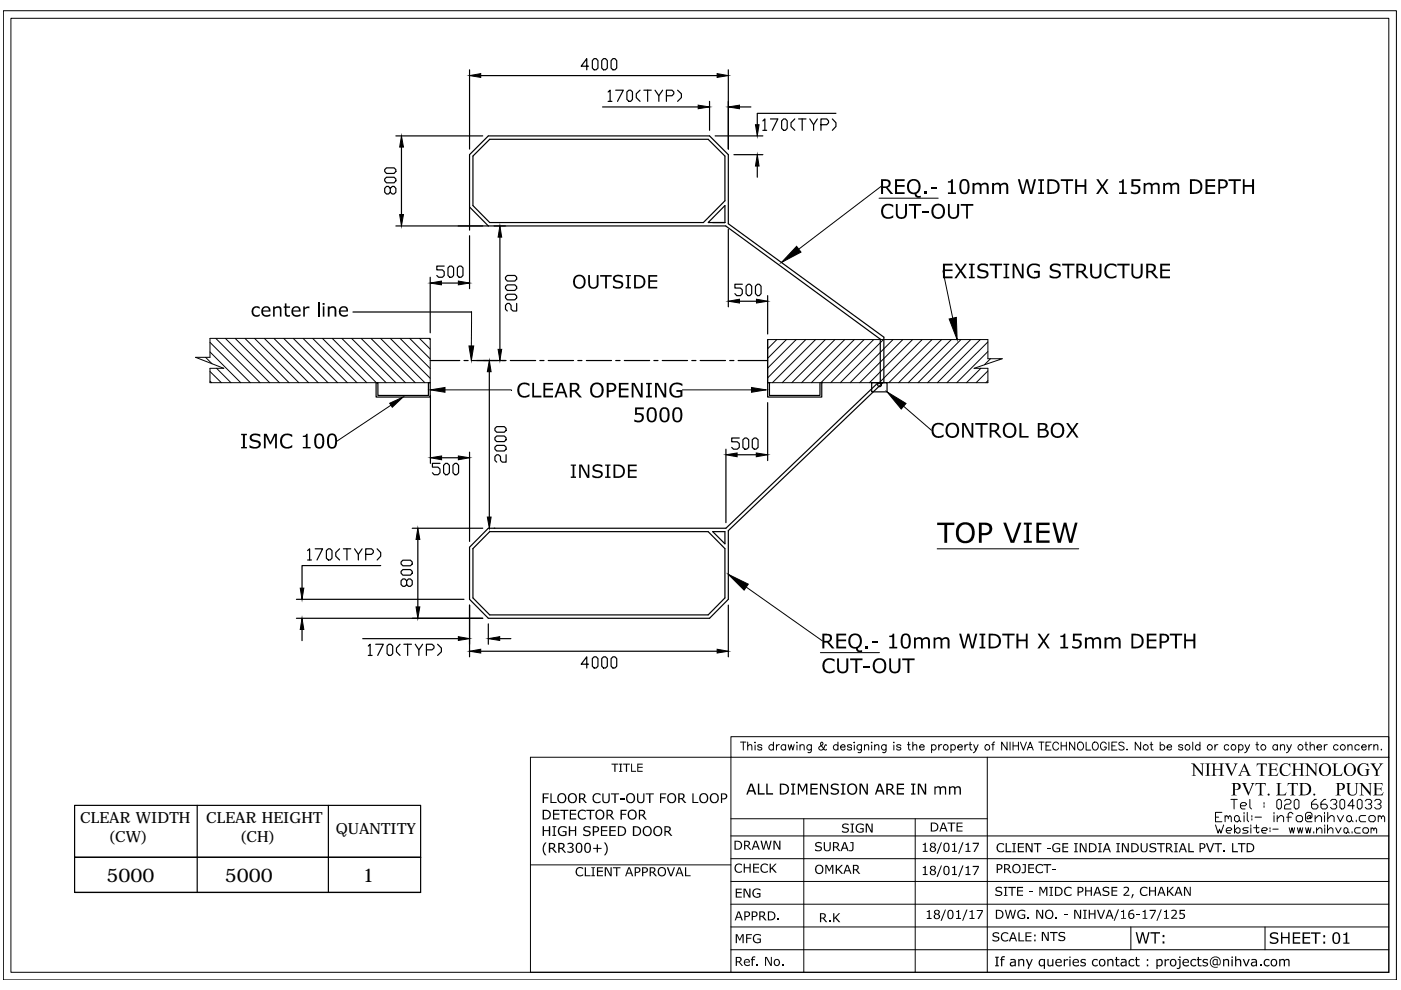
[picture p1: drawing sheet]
<svg xmlns="http://www.w3.org/2000/svg" width="297mm" height="210mm" viewBox="0 0 297 210" stroke-linecap="round" stroke-linejoin="round" font-family="sans-serif">
<defs><g id="words">
<g font-size="4">
<text x="22.5" y="186.9">5000</text>
<text x="47.7" y="186.9">5000</text>
<text x="76.9" y="187">1</text>
</g>
<g font-size="3.3">
<text x="17" y="174.5">CLEAR WIDTH</text>
<text x="23" y="178.5">(CW)</text>
<text x="43.7" y="174.5">CLEAR HEIGHT</text>
<text x="50.8" y="178.5">(CH)</text>
<text x="71.2" y="176.8">QUANTITY</text>
</g>
</g></defs>
<!-- layer: 0 -->
<g fill="none" stroke="#000" stroke-width=".21">
<path d="M.7 2.3h295.4v205.5h-295.4zM2.3 3.9h292.2v202.2h-292.2zM186.8 39.5l-17.4 13.3M186.4 42h12.5M199.9 57.4l2.1 10.1M41.6 75.8h.1M43.6 75.8l1.3 1.3M44.5 71.7h46.7v9.4h-46.7v-3h2.9l-5.9-2.3h3zM44.5 78.8l2.4 2.3M44.5 74.6l6.5 6.5M44.5 72.6l8.6 8.5M45.7 71.7l9.4 9.4"/>
<path d="M45.9 78.1l3.1 3M47.8 71.7l9.4 9.4M49.9 71.7l9.4 9.4M51.9 71.7l9.4 9.4M54 71.7l9.4 9.4M56 71.7l9.4 9.4M58.1 71.7l9.4 9.4M60.1 71.7l9.4 9.4M62.2 71.7l9.4 9.4M64.2 71.7l9.4 9.4M66.3 71.7l9.4 9.4M68.4 71.7l9.4 9.4"/>
<path d="M70.4 71.7l9.4 9.4M72.5 71.7l9.4 9.4M74.5 71.7l9.4 9.4M76.6 71.7l9.4 9.4M78.6 71.7l9.4 9.4M80.7 71.7l9.4 9.4M82.7 71.7l8.5 8.5M84.8 71.7l6.4 6.4M86.9 71.7l4.3 4.4M88.9 71.7l2.3 2.3M91 71.7l.2 .3M100 66.2l-.1 7.1"/>
<path d="M162.8 72h46.7v4.1h3l-6 2h3v3h-46.7zM164.7 72l-1.9 1.9M166.7 72l-3.9 4M168.8 72l-6 6M170.8 72l-8 8.1M172.9 72l-9.1 9.1M175 72l-9.2 9.1M177 72l-9.1 9.1M179.1 72l-9.1 9.1M181.1 72l-9.1 9.1M183.2 72l-9.1 9.1M185.2 72l-9.1 9.1"/>
<path d="M187.3 72l-9.1 9.1M189.3 72l-9.1 9.1M191.4 72l-9.1 9.1M193.5 72l-9.2 9.1M195.5 72l-9.1 9.1M197.6 72l-9.1 9.1M199.6 72l-9.1 9.1M201.7 72l-9.1 9.1M203.7 72l-9.1 9.1M205.8 72l-9.1 9.1M207.8 72l-9.1 9.1M208 78.1l-3.1 3"/>
<path d="M209.5 72.5l-8.7 8.6M209.5 74.5l-6.7 6.6M209.5 78.6l-2.5 2.5M210 76.1l-1.3 1.2M212 76.1l-.2 .2M44.5 80.8l.4 .3M82.9 85.9l-11.4 7.6M94.3 82.7h14.1M144.7 82.7h14.6M191.6 86.1l5.9 5.1M209.5 80.7l-.5 .4M198.7 116.4h30"/>
<path d="M158.2 124.5l16.2 11.4M173.9 138.4h12.6M155 156.2h139.5v4.4h-139.5zM157 157.3h1.1M157.6 157.3v1.7M158.5 158.2l.4-.3 .4 .1 .1 1M158.5 157.3v1.7M160.1 157.3v.2zM160.1 158v1M161.5 158.1a.51 .51 0 0 0-.9 0l.3 .3 .5 .1 .1 .3a.51 .51 0 0 1-.9 0M164 158.1a.54 .54 0 0 0-.8 0 .54 .54 0 0 0 0 .8 .54 .54 0 0 0 .8-.1M164 157.3v1.7"/>
<path d="M164.6 157.9v1.1M165.3 157.9a.56 .56 0 0 0-.7 .5M166.6 158.1a.54 .54 0 0 0-.8 0 .54 .54 0 0 0 0 .8 .54 .54 0 0 0 .8-.1M166.6 157.9v1.1M167.1 157.9l.3 1.1 .4-1.1 .3 1.1 .3-1.1M169 157.3v.2zM169 158v1M169.6 158.2l.4-.3 .4 .1 .1 1M169.6 157.9v1.1M172 157.9v1.3a.45 .45 0 0 1-.7 .3M172 158.1a.54 .54 0 0 0-.8 0 .54 .54 0 0 0 0 .8 .54 .54 0 0 0 .8-.1M175.2 158.1l-.1-.2-.2 .1-.2 .5a.57 .57 0 0 1-.5 .6 .57 .57 0 0 1-.6-.6l.8-.6a.33 .33 0 0 0-.2-.6l-.1 .1a1.42 1.42 0 0 0 .7 1.5l.3 .1 .1-.1"/>
<path d="M177.7 158.1a.54 .54 0 0 0-.8 0 .54 .54 0 0 0 0 .8 .54 .54 0 0 0 .8-.1M177.7 157.3v1.7M178.2 158.4h1a.52 .52 0 0 0-.7-.5 .52 .52 0 0 0-.2 .9 .51 .51 0 0 0 .9 0M180.5 158.1a.47 .47 0 0 0-.4-.2 .47 .47 0 0 0-.4 .2l.2 .3 .6 .1v.3a.47 .47 0 0 1-.4 .2 .47 .47 0 0 1-.4-.2M181.1 157.3v.2zM181.1 158v1M182.7 157.9l-.1 1.5-.3 .2-.4-.1M182.7 158.1a.54 .54 0 0 0-.8 0 .54 .54 0 0 0 0 .8 .54 .54 0 0 0 .8-.1M183.3 158.2l.4-.3 .4 .1 .1 1M183.3 157.9v1.1M184.8 157.3v.2zM184.8 158v1"/>
<path d="M185.4 158.2l.5-.3 .4 .1v1M185.4 157.9v1.1M187.9 157.9l-.1 1.5-.2 .2-.5-.1M187.9 158.1a.54 .54 0 0 0-.8 0 .54 .54 0 0 0 0 .8 .54 .54 0 0 0 .8-.1M189.5 157.3v.2zM189.5 158v1M191 158.1a.51 .51 0 0 0-.9 0l.2 .3 .6 .1 .1 .3a.51 .51 0 0 1-.9 0M192.4 157.9h.5M192.6 157.3v1.4l.1 .2 .3 .1M193.5 158.2l.4-.3 .4 .1 .1 1M193.5 157.3v1.7M195 158.4h.9a.5 .5 0 0 0-.5-.5 .5 .5 0 0 0-.4 .6 .52 .52 0 0 0 .4 .5 .52 .52 0 0 0 .5-.2"/>
<path d="M197.5 158.1a.54 .54 0 0 1 .8 0 .54 .54 0 0 1 0 .8 .54 .54 0 0 1-.8-.1M197.5 157.9v1.7M199 157.9v1.1M199.7 157.9a.56 .56 0 0 0-.7 .5M201.6 158.1a.52 .52 0 0 1 .8 0 .52 .52 0 0 1 0 .7 .52 .52 0 0 1-.8 0M201.6 157.9v1.7M203.1 158.4h.9a.5 .5 0 0 0-.5-.5 .5 .5 0 0 0-.4 .6 .52 .52 0 0 0 .3 .5 .52 .52 0 0 0 .6-.2M204.6 157.9v1.1M205.2 157.9a.56 .56 0 0 0-.6 .5M205.5 157.9h.5M205.7 157.3v1.4l.1 .2 .3 .1M206.4 157.9l.5 1.1 .5-1.1"/>
<path d="M206.9 159l-.5 .6M210.3 157.9h.5M210.9 157.3l-.3 .1-.1 .3v1.3M213.5 157.3v1.7l-1.1-1.7v1.7M214.2 157.3v1.7M214.8 157.3v1.7M214.8 158.1h1.1M215.9 157.3v1.7M216.4 157.3l.6 1.7 .6-1.7M217.8 159l.6-1.7 .7 1.7M218 158.5h.8M220.2 157.3h1.1"/>
<path d="M220.8 157.3v1.7M221.8 158.1h.6M222.8 157.3h-1v1.7h1M224.4 157.8a.63 .63 0 0 0-.7-.5 .63 .63 0 0 0-.5 .7v.4a.63 .63 0 0 0 .5 .6 .63 .63 0 0 0 .7-.4M225 158.1h1.1M225 157.3v1.7M226.1 157.3v1.7M227.9 157.3v1.7l-1.1-1.7v1.7M228.6 157.6l.2-.2a.8 .8 0 0 1 .9 .4 .8 .8 0 0 1-.1 1l-.3 .2a.87 .87 0 0 1-.8-.5 .87 .87 0 0 1 .1-.9zM230.3 157.3v1.7h1M231.7 157.6l.2-.2a.8 .8 0 0 1 .9 .4 .8 .8 0 0 1-.1 1l-.3 .2a.9 .9 0 0 1-.7-1.4zM234.6 157.8a.63 .63 0 0 0-.8-.5 .63 .63 0 0 0-.5 .7v.4a.61 .61 0 0 0 .6 .6 .61 .61 0 0 0 .7-.6h-.5"/>
<path d="M235.1 157.3v1.7M235.7 158.1h.7M236.8 157.3h-1.1v1.7h1.1M238.3 157.6a.6 .6 0 0 0-.6-.3 .6 .6 0 0 0-.5 .5l.1 .2 .9 .3 .1 .5a.69 .69 0 0 1-1.1 0M238.9 158.9h.1zM241.8 157.3v1.7l-1.1-1.7v1.7M243.8 157.9h.6M244.1 157.3v1.4l.1 .2 .3 .1M246 158.1a.54 .54 0 0 1 .8 0 .54 .54 0 0 1 0 .8 .54 .54 0 0 1-.8-.1M246 157.3v1.7M247.4 158.4h1a.52 .52 0 0 0-.7-.5 .52 .52 0 0 0-.2 .9 .51 .51 0 0 0 .9 0M250.8 158.1a.5 .5 0 0 0-.5-.2 .5 .5 0 0 0-.4 .2l.2 .3 .6 .1 .1 .3a.5 .5 0 0 1-.5 .3 .5 .5 0 0 1-.4-.3"/>
<path d="M252.9 157.3v1.7M254.4 158.1a.54 .54 0 0 0-.8 0 .54 .54 0 0 0 0 .8 .54 .54 0 0 0 .8-.1M254.4 157.3v1.7M257.6 157.9v1.1M258.2 157.9a.52 .52 0 0 0-.6 .5M260.5 158.1a.52 .52 0 0 0-.8 0 .52 .52 0 0 0 0 .7 .52 .52 0 0 0 .8 0M262.6 158.1a.52 .52 0 0 1 .8 0 .52 .52 0 0 1 0 .7 .52 .52 0 0 1-.8 0M262.6 157.9v1.7M264 157.9l.4 1.1 .6-1.1M264.4 159l-.3 .5-.2 .1M266.3 157.9h.6M266.5 157.3v1.4l.1 .2 .3 .1"/>
<path d="M270.8 158.1a.54 .54 0 0 0-.8 0 .54 .54 0 0 0 0 .8 .54 .54 0 0 0 .8-.1M270.8 157.9v1.1M271.5 158.2l.4-.3 .4 .1 .1 1M271.5 157.9v1.1M272.8 157.9l.5 1.1 .5-1.1M273.3 159l-.3 .5-.3 .1M276.7 157.9h.5M276.9 157.3v1.4l.1 .2 .3 .1M277.8 158.2l.4-.3 .4 .1 .1 1M277.8 157.3v1.7M279.2 158.4h1a.52 .52 0 0 0-.7-.5 .52 .52 0 0 0-.2 .9 .51 .51 0 0 0 .9 0M280.8 157.9v1.1"/>
<path d="M281.4 157.9a.52 .52 0 0 0-.6 .5M283.7 158.1a.54 .54 0 0 0-.8 0 .54 .54 0 0 0 0 .8 .54 .54 0 0 0 .8-.1M285.8 158.2l.4-.3 .4 .1 .1 1M285.8 157.9v1.1M288.2 158.1a.52 .52 0 0 0-.8 0 .52 .52 0 0 0 0 .7 .52 .52 0 0 0 .8 0M288.7 158.4h1a.5 .5 0 0 0-.6-.5 .5 .5 0 0 0-.4 .6 .52 .52 0 0 0 .4 .5 .52 .52 0 0 0 .6-.2M290.2 157.9v1.1M290.9 157.9a.56 .56 0 0 0-.7 .5M291.3 158.2l.4-.3 .4 .1v1M291.3 157.9v1.1M292.8 158.9h.1zM155 177.2h139.5"/>
<path d="M155 173.6h54.3M170.4 173.6v32.5M194 173.6v32.5M209.3 160.6v45.5M257.7 174.9l.6 1.7 .3-.8 .3 .8 .5-1.7M257.7 173.3h.7M259.1 172.2h-1.4v2h1.4M259.7 173.3l.4-.4 .3 .4v.3M259.7 172.9v1.3M260 176.1h.9l.3-.3-.3-.3h-.6l-.3 .3v.5l.3 .3h.6M260.4 173.3l.4-.4 .3 .4v.9M261 169.5h1.3"/>
<path d="M261.6 169.5v2M261.7 173.3l.4-.4h.3l.3 .4v.6l-.3 .3h-.3l-.4-.3zM261.7 176.1l.6-.6h.3l.3 .3v.5l-.3 .3h-.3zM261.7 174.9v1.7M262.7 173.9l.4 .3M263 170.8h1l.3-.3-.3-.3h-.7l-.3 .3v.7l.3 .3h.7M263.8 172.2v.4M263.8 172.9v1.3M264.4 172.2v1.7l.3 .3M264.7 175.5h-.9l-.3 .3 .3 .3h.6l.3 .2-.3 .3h-.9M265 169.5v1.7l.3 .3M265.2 174.9v.3"/>
<path d="M265.2 175.5v1.1M265.4 172.9v.4M265.4 173.6v.3M265.8 175.5h1.1M266.1 173.3h1.3M266.4 174.9v1.4l.3 .3 .2-.3M267.5 176.1h.9l.3-.3-.3-.3h-.6l-.3 .3v.5l.3 .3h.6M268 170.2v.3M268 170.8v.4M269.3 175.5v.3M269.3 176.1v.2M269.9 175.8h1.1"/>
<path d="M270.1 172.2v.4M270.1 172.9v1.3M270.7 169.8l.3-.3h.4l.3 .3v1.4l-.3 .3h-.4l-.3-.3zM270.8 173.6l.7-.7h.3l.3 .4v.9M270.8 172.9v1.3M272.4 169.8l.3-.3h.7l.3 .3v.4l-.3 .3h-.7l-.3 .3v.7h1.3M272.8 173.3h1M273.3 175.5l.3 1.1 .3-1.1 .3 1.1 .3-1.1M274.1 172.6l-.3-.4h-.3l-.4 .4v1.6M274.4 169.8l.3-.3h.4l.3 .3v1.4l-.3 .3h-.4l-.3-.3zM275.1 175.5l.3 1.1 .3-1.1 .3 1.1 .2-1.1M275.2 172.9h.6l.4 .4v.6l-.4 .3h-.6l-.4-.3v-.6z"/>
<path d="M276.8 175.5l.3 1.1 .3-1.1 .3 1.1 .2-1.1M277.8 173.3l-.3 .3h-.4v-.3l.4-.4h.3v.7l.4-.3v-.7l-.4-.4h-.7l-.3 .4v1.3l.3 .3h1.1M278.5 176.3v.3M278.8 173.6l.7-.7h.4l.3 .4v.9M278.8 172.9v1.3M279.1 169.5h-.3l-.7 .7v1l.3 .3h.7l.3-.3v-.4l-.3-.3h-1M279.1 176.1l.6-.6h.3l.3 .3v.8M279.1 175.5v1.1M280.8 172.2v.4M280.8 172.9v1.3M280.9 174.9v.3M280.9 175.5v1.1"/>
<path d="M281.1 169.5h-.4l-.6 .7v1l.3 .3h.7l.3-.3v-.4l-.3-.3h-1M281.5 176.1l.5-.6h.3l.3 .3v.8M281.5 174.9v1.7M281.5 173.6l.7-.7h.3l.4 .4v.9M281.5 172.2v2M282.1 169.8l.3-.3h.7l.3 .3v.4l-.3 .3h-.3M283.1 170.5l.3 .3v.4l-.3 .3h-.7l-.3-.3M283.2 175.5l.5 1.1 .6-1.1M283.5 172.9l.7 1.3 .6-1.3M284.1 169.8l.3-.3h.4l.3 .3v1.4l-.3 .3h-.4l-.3-.3zM285.2 175.5h.3l.3 .3v.5l-.3 .3h-.3l-.3-.3v-.5zM285.8 176.3l.3 .3"/>
<path d="M285.9 172.9h.3l.3 .4v.6l-.3 .3h-.3l-.4-.3v-.6zM286.5 173.9l.4 .3M286.7 176.3v.3M287.1 170.8h-1.3l1-1.3v2M287.6 173.9v.3M287.8 169.8l.3-.3h.3l.4 .3v1.4l-.4 .3h-.3l-.3-.3zM288.4 175.5h-.9l-.3 .3v.5l.3 .3h.9M289 175.8l.2-.3h.6l.3 .3v.5l-.3 .3h-.6l-.2-.3zM289.5 169.8l.3-.3h.7l.3 .3v.4l-.3 .3h-.4M289.5 172.9h-1l-.3 .4v.6l.3 .3h1M290.2 173.3l.4-.4h.6l.4 .4v.6l-.4 .3h-.6l-.4-.3zM290.5 170.5l.3 .3v.4l-.3 .3h-.7l-.3-.3"/>
<path d="M290.7 175.8l.3-.3 .3 .3v.3M290.7 175.5v1.1M291.3 175.8l.3-.3 .3 .3v.8M291.5 169.8l.3-.3h.7l.3 .3v.4l-.3 .3h-.4M292.2 173.3l.4-.4 .3 .4v.3M292.2 172.9v1.3M292.5 170.5l.3 .3v.4l-.3 .3h-.7l-.3-.3M292.9 173.3l.3-.4 .4 .4v.9M294.5 160.6v45.5M112.5 183.4h42.5M155 191.7h139.5M155 186.9h139.5"/>
<path d="M155 182.1h139.5M155 196.5h139.5M239.8 196.5v4.9M268.2 196.5v4.9M155 206.1v-45.5h-42.5v45.5h182M155 201.4h139.5"/>
<circle cx="200.5" cy="158.4" r=".55"/>
<circle cx="209.3" cy="158.4" r=".56"/>
<circle cx="242.9" cy="158.4" r=".56"/>
<circle cx="251.8" cy="158.4" r=".56"/>
<circle cx="256.5" cy="158.4" r=".56"/>
<circle cx="261.5" cy="158.4" r=".55"/>
<circle cx="267.9" cy="158.4" r=".56"/>
<circle cx="275.7" cy="158.4" r=".56"/>
<circle cx="284.7" cy="158.4" r=".56"/>
</g>
<g fill="#000">
<path d="M197.3 39.6h1.3v.3h-1.3zM215.8 38h.4l.7 2.6 .6-2.6h.5l.6 2.6 .6-2.6h.5l-.9 3.1h-.4l-.7-2.5-.6 2.5h-.5zM224.9 38h2.6v.4h-1.1v2.7h-.4v-2.7h-1.1zM232.4 38h.5l.8 1.3 .9-1.3h.4l-1 1.6 1 1.5h-.4l-.9-1.3-.8 1.3h-.5l1.1-1.5zM260.5 38h2.6v.4h-1.1v2.7h-.4v-2.7h-1.1zM127.2 58.3h2.5v.4h-1v2.5h-.4v-2.5h-1.1zM187.2 43.6l.7-.4h.8l.7 .3v.5l-.8-.5-.9 .2-.3 .3-.2 .6 .1 .8 .4 .5 .9 .1 .8-.4v.5l-.7 .3h-.8l-.8-.5-.3-.6v-.7zM189.8 38h2v.4h-1.6v.8h1.6v.4h-1.6v1.2h1.6v.3h-2zM189.9 43.3h.4l.1 2.3 .4 .4h.6l.4-.2 .1-.3v-2.2h.4v2.3l-.5 .7-1.1 .1-.6-.4-.2-.5zM192.7 43.3h2.6v.3h-1.1v2.7h-.4v-2.7h-1.1zM195.9 40.5h.6v.6h-.6zM195.6 44.8h1.3v.4h-1.3z"/>
<path d="M199.9 55.9h2.1v.4h-1.7v.8h1.7v.4h-1.7v1.1h1.7v.4h-2.1zM201 38.4h.5l.2-.4h.3v2.8h.7v.3h-1.7v-.3h.6v-2.1h-.6zM201 43.3h.4v2.1l.1 .4 .4 .2h.5l.4-.2 .1-.3v-2.2h.5l-.1 2.3-.5 .7-1.1 .1-.6-.5-.1-.4zM202.4 55.9h.4l.9 1.3 .8-1.3h.5l-1.1 1.5 1.1 1.6h-.5l-.8-1.3-.9 1.3h-.5l1.1-1.5zM203.7 43.3h2.7v.3h-1.2v2.7h-.4v-2.7h-1.1zM205.4 55.9h1.3v.3h-.5v2.5h.5v.3h-1.3v-.3h.4v-2.5h-.4zM207.4 56.2l.6-.3 1.5 .1v.5l-.6-.3h-.8l-.4 .4a.93 .93 0 0 0 1.1 .7l.6 .3 .2 .3v.5l-.3 .4-.6 .2h-.8l-.7-.2v-.5l.6 .3 .8 .1 .5-.2 .1-.3a.93 .93 0 0 0-1.1-.6l-.8-.5-.1-.4zM206.2 38.8h.4v.3l.4-.3h.6a.37 .37 0 0 0 .7 .1l.7-.2 .5 .4 .1 2h-.4v-1.5a.55 .55 0 0 0-.6-.5 .55 .55 0 0 0-.5 .5v1.5h-.4v-1.5a.59 .59 0 0 0-.5-.5 .59 .59 0 0 0-.6 .3v1.7h-.4zM209.8 55.9h2.7v.4h-1.1v2.7h-.5v-2.7h-1.1zM210.3 38.8h.5v.3l.4-.3h.6a.37 .37 0 0 0 .6 .1l.8-.2 .5 .4 .1 2h-.5v-1.5a.55 .55 0 0 0-.5-.5 .55 .55 0 0 0-.6 .5v1.5h-.3v-1.5a.59 .59 0 0 0-.5-.5 .59 .59 0 0 0-.6 .3v1.7h-.5zM212.8 55.9h1.2v.3h-.4v2.5h.4v.3h-1.2v-.3h.4v-2.5h-.4zM214.7 55.9h.6l1.3 2.5v-2.5h.4v3.1h-.5l-1.4-2.8v2.8h-.4z"/>
<path d="M218.1 56.3l.8-.4h.8l.8 .2v.5l-.9-.4h-.8l-.4 .3-.3 .6v.6l.2 .6 .7 .4 1-.1v-.8h-.8v-.4h1.3v1.4l-1.3 .3-.7-.2-.5-.4-.3-.5v-.9zM220.1 38h1.2v.3h-.4v2.5h.4v.3h-1.2v-.3h.4v-2.5h-.4zM222.7 56.2l.7-.3 1.4 .1v.5l-.4-.2-.9-.1-.4 .2-.1 .5 .3 .2 1.4 .4 .2 .7-.2 .5-.6 .3h-.9l-.7-.2v-.5l1 .4h.6l.4-.4a.76 .76 0 0 0-1-.7l-.4-.1-.4-.3-.1-.7zM225.2 55.9h2.6v.4h-1.1v2.7h-.4v-2.7h-1.1zM228 38h.4v1.2h1.5v-1.2h.4v3.1h-.4v-1.5h-1.5v1.5h-.4zM231.1 55.9h.4v2.2l.2 .4 .4 .2h.5l.4-.3 .1-.3v-2.2h.4v2.3l-.5 .8h-1.1l-.6-.4-.2-.7zM234.4 56.4l.9-.5h.7l.7 .2v.5l-.8-.4-.8 .1-.3 .3-.2 .6v.8l.5 .6 .8 .1 .8-.4v.5l-.7 .2h-.7l-.8-.3-.4-1 .1-.8zM237.3 38.4h.4l.3-.4h.3v2.8h.6v.3h-1.6v-.3h.6v-2.1h-.6zM236.9 55.9h2.6v.4h-1.1v2.7h-.4v-2.7h-1.1zM239.9 38h1.9v.4h-1.5v.8h.9l.6 .5v.8l-.7 .6-.7 .1-.6-.2v-.5l.9 .3 .5-.1 .2-.4-.1-.5-.3-.2h-1.1zM239.9 55.9h.4v2.3l.5 .5h.5l.4-.3 .1-.3v-2.2h.5l-.1 2.4-.5 .7h-1l-.6-.4-.2-.4zM242.5 38.8h.4v.3l.6-.4 .5 .1a.39 .39 0 0 0 .6 .1l.7-.2 .4 .3 .2 .3v1.8h-.4v-1.7l-.3-.3-.8 .2v1.8h-.4v-1.5a.61 .61 0 0 0-.5-.5 .61 .61 0 0 0-.6 .3v1.7h-.4z"/>
<path d="M246 55.9h2.1v.4h-1.7v.8h1.7v.4h-1.7v1.1h1.7v.4h-2.1zM246.6 38.8h.4v.3l.6-.4 .5 .1a.39 .39 0 0 0 .6 .1l.8-.2 .4 .3 .1 .3v1.8h-.4v-1.7l-.2-.3-.8 .2-.1 1.8h-.4v-1.5a.61 .61 0 0 0-.5-.5 .61 .61 0 0 0-.6 .3v1.7h-.4zM255.6 38h2v.4h-1.6v.8h1.6v.4h-1.6v1.2h1.6v.3h-2zM263.5 38h.4v1.2h1.6v-1.2h.4v3.1h-.4v-1.5h-1.6v1.5h-.4zM53.5 65.3l.6-.4 1 .2v.4l-.6-.3-.4 .1-.4 .6 .1 .6 .2 .3h.6l.5-.2v.4l-.9 .2-.7-.4-.2-.6zM57.9 65h.3v.2l.5-.3 .8 .2 .2 .3v1.7h-.4v-1.4l-.2-.4h-.4l-.5 .2v1.6h-.3zM60.4 64.3h.3v.7h.8v.3h-.8v1.1a.46 .46 0 0 0 .3 .5 .46 .46 0 0 0 .5-.1v.3l-.3 .1-.4-.1-.4-.3v-1.5h-.3v-.3h.3zM64.3 65h.3v.3l.6-.3h.4v.3h-.5l-.5 .3v1.5h-.3zM69.5 65h.4v.2l.4-.3h.6l.3 .3 .1 1.9h-.4v-1.4a.57 .57 0 0 0-.4-.5 .57 .57 0 0 0-.6 .3v1.6h-.4zM124.7 58.3h.4v2.1l.2 .4 .3 .1h.5l.4-.4v-2.2h.4v2.1l-.2 .5-.3 .3h-1.1l-.4-.4-.2-.8zM130 58.7l.5-.4 .7-.1 .8 .2v.5l-.5-.3h-.7a.48 .48 0 0 0-.4 .7 .48 .48 0 0 0 .7 .2l.9 .4 .2 .6-.2 .4-.7 .3h-.7l-.7-.2v-.5l1 .4 .5-.1a.48 .48 0 0 0 .3-.6 .48 .48 0 0 0-.6-.3l-.7-.1-.3-.3-.2-.3zM132.7 58.3h1.1v.3h-.4v2.3h.4v.3h-1.1v-.3h.3v-2.3h-.3z"/>
<path d="M137.4 58.3h1.9v.4h-1.5v.7h1.5v.4h-1.5v1h1.5v.4h-1.9zM51.1 92h1.3v.3h-.5v2.5h.5v.3h-1.3v-.3h.4v-2.5h-.4zM53.1 92.3l.6-.4h.9l.6 .2v.5l-.8-.3-.8 .1a.53 .53 0 0 0-.1 .6 .53 .53 0 0 0 .6 .3l1.1 .4 .1 .6-.2 .4-.7 .4h-.8l-.7-.2v-.6l.8 .4h.7a.52 .52 0 0 0 .5-.6 .52 .52 0 0 0-.7-.4l-.7-.1-.4-.3-.2-.7zM56 92h.5l.8 1.7 .9-1.7h.5v3.1h-.4v-2.7l-.9 1.8h-.2l-.9-1.8v2.7h-.3zM59.7 92.4l.4-.3 .8-.2 1.1 .3v.5l-.8-.4-.8 .1-.4 .3-.2 .6 .1 .9 .4 .4 .8 .2 .9-.5v.6l-.8 .2h-.7l-.5-.2-.4-.3-.2-.8v-.6zM64.2 92.4h.4l.3-.4h.3v2.8h.7v.3h-1.7v-.3h.6v-2.1h-.6zM110.1 81.5l.9-.4h.7l.6 .3v.5l-.8-.4h-.8l-.4 .3-.2 .7 .1 .8 .3 .5 .9 .2 .9-.4v.5l-.8 .2h-.6l-.9-.5-.3-.5v-.8zM112.8 81.2h.4v2.7h1.6v.4h-2zM115.2 81.2h2v.3h-1.6v.9h1.6v.3h-1.6v1.2h1.6v.4h-2zM131.2 81.2h2.1v.3h-1.7v.9h1.7v.3h-1.7v1.2h1.7v.4h-2.1zM133.9 81.2h.7l1.3 2.5v-2.5h.4v3.1h-.6l-1.4-2.8v2.8h-.4zM134.6 86.4h1.9v.4h-1.5v.8h.9l.6 .5v.8l-.6 .6-.8 .1-.6-.2v-.5l.6 .3h.5l.5-.5v-.4l-.3-.3h-1.2z"/>
<path d="M137 81.2h1.2v.3h-.4v2.4h.4v.4h-1.2v-.4h.4v-2.4h-.4zM138.9 81.2h.6l1.4 2.5v-2.5h.4v3.1h-.6l-1.4-2.8v2.8h-.4zM142.3 81.6l.5-.4 .5-.1 1.4 .3v.5l-.9-.4h-.8l-.4 .3-.2 .6 .1 1 .3 .4 .5 .2 1-.2v-.7h-.9v-.4h1.3l-.1 1.4-.7 .2h-.7l-1-.5-.3-1.1 .2-.8zM197.8 90.2l.9-.6h.6l.8 .3v.5l-.7-.4h-.8l-.5 .4-.2 .5 .1 .9 .4 .5 .9 .2 .8-.4v.5l-1.2 .3-.5-.1-.6-.5-.3-1zM204 89.7h.6l1.4 2.5v-2.5h.4v3.1h-.5l-1.5-2.8v2.8h-.4zM206.8 89.7h2.6v.4h-1.1v2.7h-.4v-2.7h-1.1zM216.1 89.7h.5v2.7h1.5v.4h-2zM226 89.7h.5l.9 1.3 .8-1.3h.5l-1.1 1.5 1.1 1.6h-.5l-.8-1.3-.9 1.3h-.5l1.1-1.5zM121 98.5h1.1v.2h-.3v2.3h.3v.3h-1.1v-.3h.4v-2.3h-.4zM122.8 98.5h.6l1.2 2.3v-2.3h.4v2.8h-.5l-1.4-2.5v2.5h-.3zM125.8 98.8l.8-.4 1.1 .2v.5l-.8-.4-.5 .1-.4 .3 .2 .5 1.1 .2 .4 .3 .1 .6-.1 .3-.7 .4h-.8l-.6-.2v-.5l1 .4 .4-.1 .3-.2a.65 .65 0 0 0-.2-.6 .65 .65 0 0 0-.7-.1l-.7-.4-.1-.7zM128.3 98.5h1.1v.2h-.3v2.3h.3v.3h-1.1v-.3h.4v-2.3h-.4z"/>
<path d="M133.1 98.5h1.9v.3h-1.5v.8h1.5v.3h-1.5v1.1h1.5v.3h-1.9zM198.7 110.8h3.6v.5h-1.5v3.8h-.6v-3.8h-1.5zM212.7 110.8h.6l1.4 3.8 1.3-3.8h.6l-1.6 4.3h-.7zM217.1 110.8h1.7v.4h-.6v3.5h.6v.4h-1.7v-.4h.5v-3.5h-.5zM219.7 110.8h2.8v.5h-2.2v1.2h2.2v.5h-2.2v1.6h2.2v.5h-2.8zM223.1 110.8h.6l.9 3.6 .9-3.6h.6l.9 3.6 .9-3.6h.6l-1.2 4.3h-.6l-.9-3.6-.9 3.6h-.6zM177.3 134.4h2.1v.3h-1.7v.9h1.7v.4h-1.7v1.1h1.7v.4h-2.1zM180.2 139.6h2.7v.4h-1.1v2.7h-.5v-2.7h-1.1zM183.5 136.9h.5v.6h-.5zM184.9 135.9h1.2v.4h-1.2zM188.5 134.8l.5-.1 .3-.3h.3v2.7h.6v.4h-1.7v-.4h.7v-2h-.7zM191.3 139.6h2.6v.4h-1.1v2.7h-.4v-2.7h-1.1z"/>
<path d="M193.8 135.2h.4v.2l.6-.3 .5 .1a.49 .49 0 0 0 .8-.1h.6l.4 .4 .1 2h-.4v-1.4a.55 .55 0 0 0-.6-.6 .55 .55 0 0 0-.5 .5v1.5h-.4l-.1-1.8a.62 .62 0 0 0-1 0v1.8h-.4zM197.9 135.2h.4v.2l.6-.3 .6 .1a.49 .49 0 0 0 .8-.1h.6l.3 .4 .1 2h-.4v-1.4a.55 .55 0 0 0-.5-.6 .55 .55 0 0 0-.6 .5v1.5h-.4v-1.8a.62 .62 0 0 0-1.1 0v1.8h-.4zM203.4 134.4h.4l.7 2.5 .6-2.5h.4l.6 2.6 .7-2.6h.4l-.8 3.1h-.5l-.6-2.6-.7 2.6h-.4zM207.7 134.4h1.2v.3h-.4v2.4h.4v.4h-1.2v-.4h.4v-2.4h-.4zM212.5 134.4h2.6v.3h-1.1v2.8h-.4v-2.8h-1.1zM215.5 134.4h.4v1.2h1.6v-1.2h.4v3.1h-.4v-1.5h-1.6v1.5h-.4zM220 134.4h.5l.8 1.2 .9-1.2h.4l-1.1 1.5 1.1 1.6h-.5l-.8-1.3-.9 1.3h-.5l1.2-1.6zM224.8 134.8l.5-.1 .2-.3h.4v2.7h.6v.4h-1.7v-.4h.7v-2h-.7zM227.5 134.4h1.8v.3h-1.4v.9h.8l.6 .5v.7l-.5 .6-.9 .1-.6-.1v-.5l1 .3 .3-.1 .3-.4v-.4l-.3-.3h-1.1zM230 135.2h.4v.2l.6-.3 .5 .1a.38 .38 0 0 0 .4 .2 .38 .38 0 0 0 .4-.2l.5-.1 .5 .2 .2 .6v1.6h-.5v-1.5a.55 .55 0 0 0-.5-.5 .55 .55 0 0 0-.6 .5v1.5h-.4v-1.7l-.3-.3-.8 .2v1.8h-.4zM234.2 135.2h.4v.2l.6-.3 .5 .1a.41 .41 0 0 0 .4 .2 .41 .41 0 0 0 .4-.2l.6-.1 .4 .4 .1 2h-.4v-1.5a.55 .55 0 0 0-.6-.5 .55 .55 0 0 0-.5 .5v1.5h-.4v-1.7l-.3-.3-.8 .2v1.8h-.4zM243.1 134.4h2.1v.3h-1.6v.9h1.6v.4h-1.6v1.1h1.6v.4h-2.1z"/>
<path d="M248 134.4h2.6v.3h-1.1v2.8h-.4v-2.8h-1.1zM251.1 134.4h.3v1.2h1.6v-1.2h.4v3.1h-.4v-1.5h-1.6v1.5h-.3zM174.7 140l.8-.4h.7l.7 .2v.5l-.8-.4-.9 .2-.3 .4-.1 .5 .1 .7 .5 .6 .8 .1 .7-.4v.5l-1.1 .3-.8-.2-.3-.4-.3-.6v-.6zM177.5 139.6h.4v2.3l.2 .3 .3 .2h.6l.4-.4v-2.4h.5v2.2l-.2 .4-.3 .4-1 .2-.7-.5-.2-.4zM183.2 141.2h1.3v.3h-1.3zM188.5 139.6h.4l.1 2.3 .4 .5h.6l.4-.3 .1-.3v-2.2h.4v2.4l-.5 .6-.9 .2-.6-.2-.2-.3-.2-.4zM115 168.2h1.4v.2h-1.1v.6h.9v.3h-.9v1h-.3zM115 175.2h.3v.8h1.1v-.8h.3v2h-.3v-1h-1.1v1h-.3zM117.1 175.2h.8v.2h-.3v1.6h.3v.2h-.8v-.2h.3v-1.6h-.3zM116.7 168.2h.3v1.8h1v.3h-1.3zM117.2 171.7h1.4v.2h-1.1v.6h1.1v.2h-1.1v.8h1.1v.3h-1.4zM118.6 175.4l.4-.2 1.1 .1v.4l-.6-.3h-.5l-.4 .6v.7l.6 .4 .6-.1v-.6h-.5v-.2h.8v.9l-1 .2-.6-.4-.2-.9z"/>
<path d="M118.8 171.7h1.7v.2h-.7v1.9h-.3v-1.9h-.7zM120.3 178.8l.4-.1 .7 .1 .2 .5-.4 .3 .5 .4-.1 .5-.2 .2-.3 .1-.8-.1v-.3l.4 .2 .6-.2v-.5l-.5-.1v-.2l.2-.1a.34 .34 0 0 0 .3-.5 .34 .34 0 0 0-.6-.1l-.4 .2zM120.8 171.7h1.4v.2h-1.1v.6h1.1v.2h-1.1v.8h1.1v.3h-1.4zM120.6 175.2h.3v.8h1v-.8h.3v2h-.3v-1h-1v1h-.3zM122.6 172.1l.7-.5 .9 .2v.4l-.5-.3h-.6l-.3 .7v.6l.3 .3 .6 .1 .5-.3v.3l-.6 .2-.8-.2-.3-.5zM123.8 175.4l.3-.2h.7l.4 .1v.3l-.6-.2h-.4a.3 .3 0 0 0-.3 .3 .3 .3 0 0 0 .4 .3l.7 .2 .3 .4-.1 .3-.5 .4-1.1-.2v-.3l.5 .2h.4a.37 .37 0 0 0 .5-.4 .37 .37 0 0 0-.6-.3l-.7-.2-.1-.4zM124.3 171.7h1.8v.2h-.8v1.9h-.3v-1.9h-.7zM125.8 168.5l.6-.3 .9 .1v.4l-.4-.3h-.6l-.3 .4-.1 .3v.5l.3 .4 .5 .1 .6-.3v.3l-.9 .2-.6-.4-.2-1zM126.5 179h.3v.8h.7v.2h-.7v.7h-.3v-.7h-.7v-.2h.7zM127.4 175.2h1.4v.2h-1.1v.6h1.1v.2h-1.1v.8h1.1v.2h-1.4zM128 178.6l.4 .1 .4 1-.1 1.1-.4 .5h-.3l.5-.6 .1-1-.3-.7zM127.7 168.2h.3v1.5l.3 .4 .6-.2 .1-1.7h.3v1.5l-.3 .5-.8 .1-.5-.4z"/>
<path d="M129.2 175.2h1.3v.2h-1v.6h1v.2h-1v.8h1v.2h-1.3zM129.7 161.9h1.4v.2h-.6v1.5h-.3v-1.5h-.5zM129.5 168.2h1.8v.2h-.8v1.9h-.3v-1.9h-.7zM131.3 161.9h.6v.2h-.2v1.4h.2v.1h-.6v-.1h.2v-1.4h-.2zM131.5 169.2h.9v.3h-.9zM131.6 171.7h1.3v.2h-1v.6h.8v.2h-.8v1.1h-.3zM132.1 161.9h1.4v.2h-.5v1.5h-.3v-1.5h-.6zM133.8 161.9h.2v1.5h.9v.2h-1.1zM135.1 161.9h1.2v.2h-1v.5h1v.2h-1v.6h1v.2h-1.2zM135.1 168.2h.2v1.5l.4 .4 .6-.2 .1-1.7h.2v1.5l-.3 .5-.7 .1-.5-.4zM136.9 168.2h1.7v.2h-.7v1.9h-.3v-1.9h-.7zM139.9 168.2h1.4v.2h-1.1v.6h.9v.3h-.9v1h-.3z"/>
<path d="M146.8 168.2h.3v1.8h1v.3h-1.3zM160.7 166.1h.3v2.1h1.1v.3h-1.4zM161.2 178.3h.3l.4 1.6 .4-1.6h.2l.5 1.6 .4-1.6h.2l-.5 1.9h-.3l-.4-1.6-.4 1.6h-.3zM162.5 166.1h.3v2.1h1.1v.3h-1.4zM167.7 166.1h.9v.3h-.3v1.8h.3v.3h-.9v-.3h.3v-1.8h-.3zM169.1 166.1h.5l.6 1.4 .6-1.4h.4v2.4h-.3v-2l-.6 1.3h-.2l-.7-1.3v2h-.3zM171.8 166.1h1.5v.3h-1.2v.7h1.2v.2h-1.2v.9h1.2v.3h-1.5zM172.9 178.8l.5-.3 .8 .1v.4l-.4-.2h-.5a.34 .34 0 0 0-.1 .5 .34 .34 0 0 0 .4 .1l.6 .2v.6l-.4 .3-1-.1v-.4l.5 .3 .4-.1a.3 .3 0 0 0 .3-.3 .3 .3 0 0 0-.3-.3l-.8-.2zM173.8 166.1h.5l1 1.9v-1.9h.3v2.4h-.4l-1.1-2.1v2.1h-.3zM174.7 178.5h.2v1.4l.3 .4h.4l.2-.2 .1-1.6h.2v1.4l-.3 .5-.7 .1-.4-.3zM176.2 166.4l.3-.2 .7-.1 .6 .2v.4l-.5-.3h-.5a.4 .4 0 0 0-.3 .5 .4 .4 0 0 0 .5 .3l.8 .2 .1 .3-.1 .5-.6 .3-1.1-.2v-.4l.4 .3h.6a.41 .41 0 0 0 .5-.4 .41 .41 0 0 0-.6-.3l-.7-.3-.2-.3zM178.3 166.1h.9v.3h-.3v1.8h.3v.3h-.9v-.3h.3v-1.8h-.3z"/>
<path d="M178.6 174.9l.6-.3 .7 .1v.3l-.4-.2-.5 .1a.34 .34 0 0 0-.1 .4 .34 .34 0 0 0 .5 .2l.5 .2v.6l-.4 .3-1-.2v-.3l.9 .2a.35 .35 0 0 0 .3-.4 .35 .35 0 0 0-.5-.2l-.6-.3zM180.3 178.5h.7v1.6l-.4 .4h-.6v-.3l.5 .1 .2-.3v-1.2h-.4zM180.3 174.6h.8v.2h-.3v1.5h.3v.2h-.8v-.2h.3v-1.5h-.3zM181.6 174.9l.8-.3 .7 .1v.4l-.4-.3-.8 .1-.2 .4v.5l.3 .5h.7h.2v-.5h-.5v-.2h.7v.8l-.4 .2-1-.2-.3-.7zM182.2 166.1h.5l1 1.9v-1.9h.3v2.4h-.4l-1.1-2.1v2.1h-.3zM183.5 174.6h.5l.8 1.6v-1.6h.2v1.9h-.3l-.9-1.7v1.7h-.3zM190.1 166.1h1.6v.3h-1.3v.7h1.3v.2h-1.3v.9h1.3v.3h-1.6zM193.2 166.1h.9v.3h-.3v1.8h.3v.3h-.9v-.3h.3v-1.8h-.3zM194.6 166.1h.5l1 1.9v-1.9h.3v2.4h-.4l-1.1-2.1v2.1h-.3zM199.5 178.6h.2l-.9 2.4h-.2zM198.1 166.7h.3v.2l.3-.2h.5a.44 .44 0 0 0 .7 0h.5l.2 .2v1.6h-.3v-1.2a.4 .4 0 0 0-.4-.4 .4 .4 0 0 0-.4 .5v1.1h-.3v-1.3a.47 .47 0 0 0-.4-.3 .47 .47 0 0 0-.4 .3v1.3h-.3zM200.9 174.4h1.7v.2h-.7v1.7h-.3v-1.7h-.7z"/>
<path d="M201.2 166.7h.3v.2l.3-.2h.5a.61 .61 0 0 0 .8 0l.6 .2v1.6h-.3v-1.2a.43 .43 0 0 0-.4-.3 .43 .43 0 0 0-.4 .4v1.1h-.3v-1a.44 .44 0 0 0-.3-.5 .44 .44 0 0 0-.5 .2v1.3h-.3zM202.8 174.4h1.3v.2h-1v.6h1v.2h-1v.7h1v.2h-1.3zM204 178.6h.3l-.9 2.4h-.3zM206.2 178.7h1.3v.3l-.8 1.6h-.3l.9-1.7h-1.1zM219.2 178.8h1.6v.2h-.7v1.7h-.2v-1.7h-.7zM221.9 179.7h.8v.2h-.8zM241.8 178.8h.3v1.4l.2 .3h.5l.2-.2 .1-1.5h.2v1.4l-.3 .4-.7 .1-.3-.2zM245.3 178.8h1.7v.2h-.7v1.7h-.3v-1.7h-.7zM252.5 161.9h.7l1.6 2v-1.8l-.3-.2h.9l-.4 .2v2.4l-1.8-2.1v1.9l.4 .2h-.9l.3-.2v-2.1zM255.5 161.9h1.2l-.4 .2v2.2l.4 .2h-1.2l.4-.2v-2.2zM255.7 178.8h.3l.6 1.7 .6-1.7h.2l-.7 1.9h-.3zM256.8 161.9h1.1l-.4 .3v.9h1.3v-1l-.4-.2h1.1l-.3 .2v2.2l.3 .2h-1.1l.4-.2v-1.1h-1.3l.1 1.1 .3 .2h-1.1l.4-.2v-.2v-1.9z"/>
<path d="M257.5 178.8h1.6v.2h-.7v1.7h-.3v-1.7h-.6zM259.7 161.9h1a.33 .33 0 0 0-.2 .5l.7 1.5 .6-1.4a.35 .35 0 0 0-.2-.6l.8 .1-.3 .1-1 2.4-1.1-2.4zM262.5 178.8h1.6v.2h-.7v1.7h-.3v-1.7h-.6zM263.3 166h1l-.3 .2v.2l.8 1.7 .7-1.8-.3-.3h.8l-.4 .4-.9 2.3-1.1-2.4zM266.2 166h2.1l.1 .6-.4-.4h-.6v2.1l.4 .3h-1.1l.4-.1v-2.3h-.6l-.3 .4zM266.5 161.9h2.1v.6l-.3-.5h-.6v2.2l.4 .3h-1.1l.3-.2v-2.3h-.3a.44 .44 0 0 0-.5 .5zM268.8 161.9h2v.6l-.3-.5h-.9v1.1h.5a.33 .33 0 0 0 .4-.4l.1 .9-.2-.4h-.8v1.1h1l.4-.5-.2 .7-2-.1a.29 .29 0 0 0 .3-.1 .29 .29 0 0 0 .1-.3v-1.9zM270.5 166l1.2 .1a.35 .35 0 0 0-.3 .1 .35 .35 0 0 0-.1 .3v1.9h1l.5-.5-.2 .7h-2.1l.4-.2v-2.1zM271.7 162.2l.5-.3 .7-.1a.42 .42 0 0 0 .6 0l.1 .9-.4-.5-.4-.2-.7 .1-.3 .6v1l.3 .5 .9 .2 .6-.5-.4 .5-.3 .1h-.9l-.5-.5-.2-1.1zM273.8 161.9h1.2l-.4 .2v1h1.2v-1.1l-.4-.1h1.1l-.3 .3v2l.3 .3h-1.1l.4-.2v-1.1h-1.2v1.1l.4 .2h-1.2l.4-.3v-2.1zM273 166h2.2v.6l-.3-.4h-.6v2.1l.3 .3h-1.1l.4-.2v-2.2h-.6l-.3 .4zM276.6 161.9h.7l1.6 2v-1.7v-.2l-.4-.1h.9l-.3 .2v2.4l-1.8-2.1v1.8l.4 .3h-1l.4-.2v-2.1z"/>
<path d="M282.4 161.9l1.2 .1a.34 .34 0 0 0-.4 .4v1.8l.9 .1 .6-.5-.2 .7h-2.1l.4-.3v-2.1zM285.3 166h1.2l-.4 .3v1.6l.1 .4 .3 .2 .8-.1 .3-.4v-1.8l-.4-.2h.9l-.4 .3v1.7l-.2 .4-.5 .3h-.6l-.6-.4-.1-2.1zM288.1 166h.7l1.6 2v-1.6l-.3-.4h.8l-.3 .2v2.5l-1.8-2.1v1.8l.4 .2h-1l.4-.2v-2zM288 162.4l.8-.6 1.1 .2 .2-.2v.8l-.3-.5-.4-.1-.8 .1-.3 .5-.1 .9 .5 .7 .8 .2 .3-.1v-1l-.4-.2h1l-.3 .2v1l-.5 .2h-.8l-.5-.2-.3-.3-.2-.6zM291.1 166h2v.6a.39 .39 0 0 0-.5-.5h-.8v1.1h.9l.2-.4v.9l-.2-.3-.9-.1v1.1l1 .1 .6-.5-.3 .6h-2l.4-.2v-2.2zM290.5 161.9h1.2l-.3 .1v.2l.6 1 .5-.8a.29 .29 0 0 0 .2-.3 .29 .29 0 0 0-.3-.2h.9l-.5 .4a2.31 2.31 0 0 0-.7 1.7v.3l.4 .2h-1.1l.3-.2v-.9l-.8-1.2zM115.5 178.7l.4-.1-.3 .4-.3 .7v.8l.6 .8-.5-.1-.4-.9 .1-.9zM122.2 184.2l.6-.4 .8 .2v.3l-.5-.2h-.4l-.3 .2-.1 .5 .3 .7 .4 .1 .6-.2v.3l-.8 .1-.6-.3-.2-.5zM124 183.9h.2v1.7h1v.2h-1.2zM125.4 183.9h.7v.2h-.2v1.5h.2v.2h-.7v-.2h.2v-1.5h-.2zM126.6 183.9h1.2v.2h-1v.5h1v.3h-1v.7h1v.2h-1.2zM128.2 183.9h.4l.8 1.5v-1.5h.3v1.9h-.3l-.9-1.7v1.7h-.3z"/>
<path d="M129.9 183.9h1.7v.2h-.7v1.7h-.3v-1.7h-.7zM141.4 183.9h.3l.6 1.6 .6-1.6h.2l-.7 1.9h-.3zM145.2 183.9h.3v1.7h.9v.2h-1.2zM156 188.4h1.3v.2h-1.1v.5h1.1v.3h-1.1v.7h1.1v.2h-1.3zM155.9 183.4l.5-.3 .9 .1v.3l-.5-.2-.5 .1-.3 .5 .2 .8 .6 .2 .5-.3v.3l-.8 .2-.6-.4-.2-.4zM156 198.1h.3l.5 1 .5-1h.4v1.9h-.3v-1.7l-.5 1.1h-.2l-.5-1.1v1.7h-.2zM157.6 188.4h.5l.8 1.6v-1.6h.2v1.9h-.3l-.9-1.7v1.7h-.3zM157.7 183.1h.2v.8h1v-.8h.3v1.9h-.3v-.9h-1v.9h-.2zM158.2 198.1h1.2v.2h-1v.5h.9v.2h-.9v1h-.2zM159.7 183.1h1.2v.2h-1v.6h1v.2h-1v.7h1v.2h-1.2zM159.8 188.6l.5-.2 .9 .1v.3l-.9-.2-.5 .4 .1 .9 .5 .2h.6v-.5h-.5v-.3h.7v.9l-.9 .2-.5-.3-.3-.9zM159.8 198.4l.5-.4 1 .1v.4l-.5-.3-.6 .1-.3 .4v.5l.3 .5 .7 .1 .2-.1v-.5h-.5v-.2h.7v.8l-.9 .2-.5-.2-.3-.5z"/>
<path d="M161.5 183.3l.5-.2 .8 .1v.3l-.5-.2h-.4l-.4 .5v.5l.3 .5 .4 .1 .6-.3v.3l-.8 .2-.6-.3-.2-.8zM163.2 183.1h.2v1l1-1h.3l-.9 .9 .9 1h-.3l-.8-.8-.2 .2v.6h-.2zM164.9 194.8h.3v.3h-.3zM164 178.3h.4l.8 1.5v-1.5h.3v1.9h-.4l-.9-1.7v1.7h-.2zM175.8 195.1h.3v.4h-.3zM175 183.4h.3l.5 1 .5-1h.4v1.9h-.3v-1.7l-.5 1.2h-.1l-.6-1.2v1.7h-.2zM176.6 193.6h.3v1l.9-1h.3l-.8 .9 .9 1h-.4l-.7-.8-.2 .2v.6h-.3zM177.2 183.4h.2v.9l1-.9h.3l-.9 .9 1 1h-.4l-.7-.9-.3 .2v.7h-.2zM195.7 179l.6-.3v1.7h.4v.2h-1v-.2h.3v-1.3h-.3zM195.7 183.9l.6-.3v1.7h.4v.2h-1v-.2h.3v-1.2h-.3zM196.5 193.2l.6-.3v1.7h.4v.2h-1v-.2h.4v-1.2h-.4zM199.5 183.5h.2l-.9 2.4h-.2z"/>
<path d="M200.3 192.9h.3l-.9 2.3h-.3zM201.9 179l.6-.3v1.7h.4v.2h-1v-.2h.4v-1.3h-.4zM201.9 183.9l.6-.3v1.7h.4v.2h-1v-.2h.4v-1.2h-.4zM202.7 193.2l.7-.3v1.7h.3v.2h-1v-.2h.4v-1.2h-.4zM204 183.5h.3l-.9 2.4h-.3zM204.9 192.9h.2l-.9 2.3h-.2zM204.7 179l.7-.3v1.7h.4v.2h-1.1v-.2h.4v-1.3h-.4zM204.7 183.9l.7-.3v1.7h.4v.2h-1.1v-.2h.4v-1.2h-.4zM205.6 193.2l.6-.3v1.7h.4v.2h-1v-.2h.4v-1.2h-.4zM206.2 183.6h1.3v.3l-.8 1.6h-.3l.9-1.7h-1.1zM207.1 192.9h1.3v.3l-.9 1.6h-.3l1-1.6h-1.1zM210.5 197.9l.5-.3 .8 .2v.3l-.7-.2-.4 .2a.41 .41 0 0 0 .6 .4l.5 .2 .1 .3-.1 .3-.4 .3-1-.1v-.3l.4 .2h.5a.31 .31 0 0 0 .3-.4 .31 .31 0 0 0-.4-.2l-.7-.4z"/>
<path d="M211.1 188.3l.3-.3h.5l.5 .1v.4l-.4-.3h-.4a.36 .36 0 0 0-.2 .5 .36 .36 0 0 0 .5 .2l.6 .2-.1 .6-.4 .3-1-.1v-.4l.9 .3a.3 .3 0 0 0 .3-.3 .3 .3 0 0 0-.2-.3l-.9-.3zM211.5 179l.4-.2 1 .1v.3l-.4-.2h-.5l-.4 .4v.6l.2 .4 .6 .1 .5-.3-.1 .4-.9 .1-.5-.3-.1-.8zM212.8 188h.8v.2h-.3v1.6h.3v.1h-.8v-.1h.3v-1.6h-.3zM212.4 197.9l.5-.3 .9 .2v.3l-.5-.2h-.5l-.3 .5v.5l.3 .4 .5 .1 .5-.2v.3l-.9 .1-.6-.4-.1-.8zM213.2 178.8h.3v1.7h.9v.2h-1.2zM214.6 178.8h.8v.2h-.3v1.5h.3v.2h-.8v-.2h.3v-1.5h-.3zM213.8 188h1.6v.3h-.7v1.6h-.3v-1.6h-.6zM213 192.9h.3l.4 1.6 .4-1.6h.3l.3 1.6 .5-1.6h.2l-.5 1.9h-.3l-.4-1.6-.4 1.6h-.2zM215.6 188h1.3v.3h-1v.5h1v.2h-1v.7h1v.2h-1.3zM215.8 178.8h1.3v.2h-1v.5h1v.2h-1v.8h1v.2h-1.3zM215.9 197.7h.3v1.7h1v.2h-1.3zM215.9 193.2l.7-.3 .8 .1v.4l-.5-.3-.6 .1-.4 .5 .1 .6 .4 .3 .7-.1v-.4h-.5v-.2h.8l-.1 .8-.9 .1-.5-.2-.2-.5v-.5z"/>
<path d="M216.8 183.2h.7v1.6l-.4 .4-.5-.1 .1-.2a.37 .37 0 0 0 .4 0 .37 .37 0 0 0 .1-.4v-1.1h-.4zM217.9 194.5h.3v.3h-.3zM217.4 197.7h1.3v.2h-1v.5h1v.3h-1v.7h1v.2h-1.3zM217.5 178.8h.4l.8 1.5v-1.5h.2v1.9h-.3l-.9-1.7v1.7h-.2zM218.2 189h.8v.2h-.8zM218 183.2h1.2v.3h-.9v.5h.9v.2h-.9v.7h.9v.2h-1.2zM219.8 183.4l.6-.2 .7 .1v.4l-.4-.3h-.5l-.4 .5v.6l.2 .3 .7 .1 .4-.2v.3l-.9 .2-.5-.4-.2-.7zM219.7 192.9h.4l.8 1.6v-1.6h.3v1.9h-.4l-.9-1.7v1.7h-.2zM220.4 188h.3l.5 1.1 .5-1.1h.4v1.9h-.3v-1.6l-.5 1.1h-.2l-.5-1.1v1.6h-.2zM220.9 197.6h.4l.8 1.6v-1.6h.3v1.9h-.4l-.9-1.7v1.7h-.2zM221.2 183.2h1.7v.3h-.7v1.6h-.3v-1.6h-.7zM222.5 188h.8v.2h-.3v1.6h.3v.1h-.8v-.1h.2v-1.6h-.2z"/>
<path d="M223 184.2h.8v.2h-.8zM223.8 194.5h.3v.3h-.3zM222.6 197.6h1.6v.3h-.7v1.6h-.2v-1.6h-.7zM223.2 179.1l.6-.3 .9 .1 .1 .3-.5-.2-.8 .1-.2 .8 .3 .5 .8 .1 .1-.1v-.5h-.5v-.2h.8v.8l-1 .2-.5-.2-.2-.5zM224.5 197.9l.7-.3 .6 .1v.3l-.4-.2h-.5a.36 .36 0 0 0-.1 .5 .36 .36 0 0 0 .5 .1l.5 .3 .1 .4-.2 .2-.3 .2-1-.1v-.3l.5 .2h.4l.2-.1a.41 .41 0 0 0-.1-.5 .41 .41 0 0 0-.5 0l-.5-.3zM225.6 193.9h.8v.2h-.8zM225.2 178.8h1.3v.2h-1v.5h1v.2h-1v.8h1v.2h-1.3zM225.8 188.2l.6-.2 .8 .2v.3l-.6-.3-.4 .1-.3 .4 .1 .9 .7 .2 .5-.3-.1 .4-.8 .1-.6-.4-.1-.7zM227.7 178.8h.8v.2h-.3v1.5h.3v.2h-.8v-.2h.3v-1.5h-.3zM227.7 192.9h.4l.9 1.6v-1.6h.2v1.9h-.3l-.9-1.7v1.7h-.3zM228.9 178.8h.4l.9 1.5v-1.5h.2v1.9h-.3l-.9-1.7v1.7h-.3zM229.6 192.9h.8v.2h-.2v1.5h.2v.2h-.8v-.2h.3v-1.5h-.3z"/>
<path d="M230.1 188h.2v.8h1v-.8h.2v1.9h-.2v-.9h-1v.9h-.2zM230.8 192.9h.3v.8h.9v-.8h.3v1.9h-.3v-.9h-.9v.9h-.3zM232.8 178.8h.8v.2h-.3v1.5h.3v.2h-.8v-.2h.3v-1.5h-.3zM232.6 192.9h.3l.6 1.7 .5-1.7h.3l-.7 1.9h-.3zM233.8 188.3l.4-.3h.4l.5 .1v.4l-.6-.3a.36 .36 0 0 0-.4 .4 .36 .36 0 0 0 .5 .3l.5 .2 .1 .4-.1 .3-.4 .2-.9-.1v-.4l.5 .3 .4-.1a.32 .32 0 0 0 .2-.4 .32 .32 0 0 0-.4-.2l-.7-.3zM235.7 188h1.2v.3h-1v.5h1v.2h-1v.7h1v.2h-1.2zM237 192.8h.3l-1 2.4h-.2zM236.7 178.8h.7v.2h-.2v1.5h.2v.2h-.7v-.2h.2v-1.5h-.2zM237.7 193.2l.6-.3v1.7h.4v.2h-1v-.2h.4v-1.2h-.4zM237.9 178.8h.3l.9 1.5v-1.5h.2v1.9h-.3l-.9-1.7v1.7h-.2zM238.2 188.1l.7-.1 .4 .2v.7l-.9 .8h1.1v.2h-1.3v-.3l.9-.9-.1-.4-.3-.1-.5 .2zM240.1 189.6h.3l-.4 .8h-.2z"/>
<path d="M240.9 193.9h.8v.2h-.8zM242.3 193.2l.6-.3v1.7h.4v.2h-1v-.2h.3v-1.2h-.3zM241.9 188.3l.6-.3 .8 .2v.3l-.7-.3-.3 .1-.4 .6 .3 .8 .6 .1 .5-.3v.3l-.4 .2-.9-.2-.3-.6zM240.8 197.6h.3l.5 2 .5-2h.3l.5 2.1 .5-2.1h.3l-.6 2.5h-.3l-.5-2-.5 2h-.4zM243.7 192.9h1.4v.3l-.9 1.6h-.3l.9-1.6h-1.1zM243.6 188h.3v.8h.9v-.8h.3v1.9h-.3v-.9h-.9v.9h-.3zM243.7 179.1l.5-.3h.6h.3v.4l-.8-.2a.35 .35 0 0 0-.3 .4 .35 .35 0 0 0 .5 .2l.6 .2 .1 .4-.1 .3-.4 .2-1-.1v-.4l.3 .3h.6a.3 .3 0 0 0 .3-.3 .3 .3 0 0 0-.3-.3l-.8-.3zM243.9 197.6h2v.3h-.8v2.2h-.3v-2.2h-.9zM246.1 192.8h.2l-.9 2.4h-.2zM246.8 193.2l.6-.3v1.7h.4v.2h-1v-.2h.4v-1.2h-.4zM247.4 188h.3v1l.9-1h.3l-.8 .9 .8 1h-.3l-.8-.8-.1 .2v.6h-.3zM248.4 193l.6-.1 .5 .2-.1 .8-.8 .7h1v.2h-1.3v-.3l.9-.9a.47 .47 0 0 0-.3-.5 .47 .47 0 0 0-.5 .1z"/>
<path d="M248.9 178.8h.8v.2h-.2v1.5h.2v.2h-.8v-.2h.3v-1.5h-.3zM250.1 192.9h1.1v.3h-.9v.5h.6l.3 .3v.5l-.4 .3h-.8v-.3l.7 .1 .3-.2-.1-.5h-.8zM251 188h.4l.9 1.6v-1.6h.2v1.9h-.3l-.9-1.7v1.7h-.3zM252 178.8h.2v1.7h.9v.2h-1.1zM259.4 180.3h.3v.4h-.3zM261.2 178.8h.3v1.7h1v.2h-1.3zM269.4 197.9l.5-.3 1.1 .2v.4l-.6-.3h-.5l-.3 .3a.78 .78 0 0 0 .9 .6l.5 .4v.4l-.2 .3-.4 .2-1.2-.1v-.5l.8 .4 .5-.1 .2-.3a.51 .51 0 0 0-.7-.5l-.7-.3-.1-.5zM277.9 197.7h2.1v.3h-.9v2.1h-.3v-2.1h-.9zM159.5 202.9l.5-.1h.1v.2h-.1a.26 .26 0 0 0-.3 0 .26 .26 0 0 0-.1 .4h.4v.2h-.4v1.2h-.2v-1.2h-.2v-.2h.2zM160.4 204.4h.3v.4h-.3zM162.2 202.9h.4l.8 1.6v-1.6h.2v1.9h-.2l-1-1.7v1.7h-.2zM165.8 204.4h.3v.4h-.3z"/>
<path d="M211 202.8h.8v.3h-.3v1.6h.3v.2h-.8v-.2h.2v-1.6h-.2zM212.3 202.9l.3-.2 .4 .1v.2h-.1a.29 .29 0 0 0-.3 0 .29 .29 0 0 0-.1 .4h.5v.2h-.5v1.3h-.3v-1.3h-.1v-.2h.1zM215.9 203.4h.2v.1l.4-.2h.4l.2 .2 .1 1.4h-.3v-1.2l-.1-.1-.7 .1v1.2h-.2zM217.5 203.4h.3l.5 1.1 .4-1.1h.3l-.9 2h-.3l.3-.6zM222.1 203.4h.2v.8a.42 .42 0 0 0 .3 .5 .42 .42 0 0 0 .5-.2v-1.1h.2v1.5h-.2l-.1-.2-.3 .2-.5-.1-.1-.2zM225.5 203.4h.3v.2l.3-.2h.4v.2l-.7 .2v1.1h-.3zM229.1 203.5l.4-.2 .7 .1v.3l-.3-.1a.28 .28 0 0 0-.4-.1 .28 .28 0 0 0 0 .4l.7 .3v.4l-.4 .3-.7-.1v-.3l.5 .2a.27 .27 0 0 0 .4-.2 .27 .27 0 0 0-.4-.3l-.5-.2zM231.6 203.6l.5-.3 .6 .1v.3l-.6-.2-.3 .4 .2 .7 .5 .1 .2-.2v.3l-.6 .1-.4-.2-.2-.4zM234.8 203.4h.2v.1l.4-.2 .6 .1 .1 1.5h-.3v-1a.42 .42 0 0 0-.3-.3 .42 .42 0 0 0-.5 .1v1.2h-.2zM236.6 202.9h.2v.5h.5v.2h-.5v.6a.33 .33 0 0 0 .1 .4 .33 .33 0 0 0 .4 0v.3h-.2l-.4-.1-.1-.2v-1h-.2v-.2h.2zM239.4 203.6l.4-.3 .7 .1v.3l-.6-.2-.4 .4 .2 .7 .5 .1 .3-.2v.3l-.7 .1-.4-.2-.1-.3zM240.8 202.9h.3v.5h.5v.2h-.5v.6a.35 .35 0 0 0 .1 .4 .35 .35 0 0 0 .4 0v.3h-.2l-.5-.2-.1-1.1h-.1v-.2h.1z"/>
<path d="M246.9 203.4h.3v.2l.3-.2h.4v.2l-.7 .2v1.1h-.3zM252.5 203.6l.4-.3 .7 .1v.3l-.6-.2-.4 .4 .1 .5 .2 .3 .7-.2v.3l-.6 .1-.5-.2-.1-.3zM253.9 202.9h.3v.5h.5v.2h-.5v.6a.35 .35 0 0 0 .1 .4 .35 .35 0 0 0 .4 0v.3h-.2l-.5-.2-.1-1.1h-.1v-.2h.1zM255 203.6l.3-.3h.5l.3 .1v.3l-.5-.2a.28 .28 0 0 0-.4 .3 .28 .28 0 0 0 .4 .2l.5 .2v.4l-.3 .3h-.5l-.3-.1v-.3l.5 .2a.29 .29 0 0 0 .4-.2 .29 .29 0 0 0-.4-.3h-.2a.45 .45 0 0 1-.3-.6zM259.3 203.4h.3v.1l.3-.2h.4l.2 .2 .1 1.4h-.3v-.9a.41 .41 0 0 0-.2-.4 .41 .41 0 0 0-.5 .1v1.2h-.3zM261.9 202.8h.2v.7l.6-.2a.38 .38 0 0 1 .4 .5l.1 1.1h-.3v-.9a.45 .45 0 0 0-.3-.4 .45 .45 0 0 0-.5 .1v1.2h-.2zM263.5 203.4h.3l.4 1.2 .5-1.2h.3l-.6 1.5h-.3zM267.1 204.5h.3v.4h-.3zM268.2 203.4l.3-.1 .6 .1v.3l-.3-.2-.4 .1-.2 .4 .2 .6 .5 .1 .2-.2v.3l-.6 .1-.5-.3-.1-.7zM271.6 197.7h.3v1h1.2v-1h.3v2.4h-.3v-1.2h-1.2v1.2h-.3zM271.2 203.4h.3v.1l.3-.2h.3l.3 .3 .3-.3 .6 .1 .1 1.5h-.2v-.9a.36 .36 0 0 0-.4-.4 .36 .36 0 0 0-.4 .3v1h-.2v-.9a.38 .38 0 0 0-.3-.5 .38 .38 0 0 0-.4 .2v1.2h-.3zM274.1 197.7h1.6v.3h-1.3v.7h1.3v.2h-1.3v.9h1.3v.3h-1.6z"/>
<path d="M276.2 197.7h1.6v.3h-1.3v.7h1.3v.2h-1.3v.9h1.3v.3h-1.6zM284.8 198l.9-.3v2.1h.4v.3h-1.3v-.3h.5v-1.6h-.5z"/>
<path d="M203.7 38.2l.5-.2h.6l.5 .3 .2 .4v1.7l-.2 .4-.4 .3h-.8l-.6-.6-.1-1.4zM204.1 38.4l-.3 .7 .1 1.2 .2 .5h.5l.3-.1 .2-.5v-1.3l-.3-.6z"/>
<path d="M222.1 38l1.5 .1 .9 .6 .1 .4v.8l-.2 .6-.4 .4-.6 .2h-1.3zM222.4 38.4v2.4h.9l.5-.2 .4-.7-.1-1-.6-.5z"/>
<path d="M252.3 38h1.4l.9 .6 .3 .6v.7l-.4 .9-.8 .3h-1.4zM252.7 38.4v2.4h.9l.4-.2 .5-.7-.1-1-.7-.5z"/>
<path d="M258.3 38l1.4 .1 .5 .3 .1 .4v.6l-.3 .3-.5 .2h-.8v1.2h-.4zM258.7 38.4v1.2l1-.1 .2-.3-.1-.6-.4-.2z"/>
<path d="M121.8 58.7l.8-.5 .6 .1 .6 .3 .3 .7v.8l-.1 .5-.4 .4-.8 .2-.7-.1-.3-.3-.3-1zM122.2 58.7l-.3 .7 .1 1 .5 .5 .8-.1 .4-.6v-1.1l-.7-.5z"/>
<path d="M134.4 58.3l1.6 .1 .6 .5 .2 1-.2 .6-.3 .4-.7 .3h-1.2zM134.8 58.6v2.2h1l.5-.5 .1-1-.5-.6z"/>
<path d="M186.8 38h1.4l.5 .3 .1 .3v.6l-.6 .6 1.2 1.3h-.6l-1-1.2h-.6v1.2h-.4zM187.2 38.4v1.1h.7l.4-.2 .1-.5-.1-.3z"/>
<path d="M192.7 38.3l.7-.3h.6l.8 .4 .3 .7 .1 .7-.1 .5-.4 .5a.41 .41 0 0 0-.2 .6 .41 .41 0 0 0 .6 .1h.1v.4h-.2h-.6l-.4-.3a.5 .5 0 0 0-.7-.5l-.7-.4-.3-.8v-.9zM193.2 38.5l-.5 .7 .1 1 .5 .6h.9l.5-.8-.1-1.2-.5-.5h-.5z"/>
<path d="M197.9 43.6l.4-.3 .7-.1 .5 .1 .5 .3 .3 .6v1l-.4 .9-.6 .3h-.5l-.9-.4-.4-.9 .1-1zM198.3 43.8l-.4 .8 .2 1.1 .6 .3h.7l.4-.4 .1-.5-.1-1-.6-.6h-.5z"/>
<path d="M228.2 55.9h1.3l.7 .4v.8l-.6 .5 1.2 1.4h-.6l-1-1.2h-.6v1.2h-.4zM228.6 56.2v1.2l1-.1 .2-.5a.54 .54 0 0 0-.7-.6z"/>
<path d="M243 55.9h1.3l.7 .4v.8l-.6 .5 1.2 1.4h-.5l-1.1-1.2h-.6v1.2h-.4zM243.4 56.2v1.2h.7l.4-.2 .1-.6-.2-.3z"/>
<path d="M55.7 65.2l.5-.3h.5l.5 .3 .1 .9h-1.5v.3l.4 .4h.6l.5-.2v.4l-1 .2-.7-.5-.2-.9zM56 65.3l-.2 .5h1.2l-.2-.5z"/>
<path d="M62 65.2l.6-.3h.5l.5 .3 .1 .9-1.6 .1 .4 .6h.7l.5-.2v.4l-1 .2-.7-.5-.2-.9zM62.4 65.3l-.3 .5h1.3l-.3-.5z"/>
<path d="M68.4 64.2h.4v.4h-.4zM68.4 65h.4v2.1h-.4z"/>
<path d="M72 65.3l.6-.4h.6l.3 .2 .3 .4v.6h-1.6v.1l.1 .4 .4 .2h.5l.5-.2v.4l-.9 .2-.8-.4-.2-.7zM72.5 65.3l-.3 .5h1.2l-.1-.5z"/>
<path d="M66.9 92.2l.3-.2 .6-.1 .6 .2 .3 .5v1.5l-.2 .6-.3 .3-.8 .1-.6-.5-.2-1.5zM67.3 92.4l-.3 .6 .1 1.3 .3 .4 .5 .1 .2-.2 .2-.4v-1.3l-.3-.6-.4-.1z"/>
<path d="M69.6 92.2l.3-.2 .7-.1 .5 .2 .3 .5v1.5l-.2 .6-.3 .3-.9 .1-.5-.6-.2-1.4zM70 92.4l-.2 .6v1.3l.3 .4 .5 .1 .3-.2 .1-.4v-1.4l-.3-.5-.4-.1z"/>
<path d="M118.7 81.2h.5l1.1 3.1h-.4l-.3-.9h-1.3l-.3 .9h-.5zM118.9 81.5l-.5 1.5h1.1z"/>
<path d="M120.8 81.2h1.4l.6 .4v.7l-.2 .4-.4 .2 1.2 1.4h-.6l-1-1.3h-.6v1.3h-.4zM121.2 81.5v1.2l1-.1 .2-.4v-.4l-.4-.3z"/>
<path d="M125.5 81.5l.6-.4h.7l.9 .5 .2 .5 .1 .7-.2 .8-.3 .5-.6 .2h-.7l-.7-.4-.3-.6-.1-1zM125.9 81.6l-.4 .8 .1 1 .6 .5h.7l.4-.3 .2-.3v-1.3l-.6-.5h-.6z"/>
<path d="M128.6 81.2l1.6 .1 .5 .6-.1 .6-.3 .4-1.2 .2v1.2h-.5zM129.1 81.5v1.2l1-.1 .1-.4v-.4l-.3-.2z"/>
<path d="M130.1 98.5h1.2l.9 .5 .3 .6v.6l-.2 .5-.4 .4-.6 .2h-1.2zM130.5 98.8v2.2h.8l.4-.2 .4-.5-.1-.9-.4-.5z"/>
<path d="M137.4 86.6l.3-.2 .8-.1 .6 .6 .2 .8-.1 .9-.2 .6-.5 .3h-.8l-.5-.6-.1-1.4zM137.8 86.8l-.3 .7 .1 1.2 .2 .4 .5 .1 .4-.2 .1-.4v-1.4l-.4-.5z"/>
<path d="M140.1 86.6l.3-.2 .8-.1 .4 .3 .3 .5v1.7l-.2 .4-.4 .3h-.9l-.5-.6-.1-1.4zM140.4 86.9l-.2 .6 .1 1.2 .3 .5h.4l.3-.1 .2-.5v-1.4l-.4-.5z"/>
<path d="M142.8 86.6l.4-.2 .7-.1 .4 .3 .3 .4v1.6l-.2 .6-.4 .3h-.8l-.6-.6-.1-1.3zM143.2 86.9l-.3 .6 .1 1.2 .2 .4 .5 .1 .3-.1 .2-.4v-1.5l-.4-.5z"/>
<path d="M200.8 90.1l.7-.5 .9 .1 .6 .3 .3 .7 .1 .8-.6 1.1-1.1 .3-.6-.2-.3-.3-.3-.8v-.7zM201.3 90.2l-.4 .7 .1 1.1 .4 .4h.9l.5-.6v-1.2l-.3-.4-.4-.2z"/>
<path d="M209.8 89.7h1.3l.6 .2 .2 .5-.1 .5-.2 .4-.4 .1 1.2 1.4h-.5l-1.1-1.2h-.6v1.2h-.4zM210.2 90v1.2h.7l.4-.2 .1-.3v-.5l-.6-.2z"/>
<path d="M213 90.1l.5-.4 .9-.1 .8 .6 .3 .5v.7l-.1 .6-.4 .6-.4 .2-.7 .1-.7-.3-.3-.3-.3-.7v-.8zM213.4 90.2l-.4 .7 .2 1.1 .6 .5 .8-.1 .4-.8v-1.1l-.3-.3-.4-.2h-.5z"/>
<path d="M220 89.7h1.4l.6 .3 .1 .6-.4 .4 .5 .3 .2 .7-.5 .7-1.9 .1zM220.4 90v1l.8-.1a.47 .47 0 0 0 .4-.6 .47 .47 0 0 0-.6-.3zM220.4 91.3v1.1h1.2l.3-.3v-.5l-.3-.3z"/>
<path d="M223.1 90.1l.6-.4 .9-.1 .8 .6 .3 1.1-.1 .6-.4 .6-.4 .3-.8 .1-.7-.3-.3-.3-.2-.6v-.9zM223.5 90.2l-.3 .7 .1 1.1 .6 .5 .9-.1 .4-.8-.1-1.1-.3-.3-.4-.2h-.4z"/>
<path d="M203.2 111.2l.7-.4 1.1-.1 .8 .3 .4 .4 .4 .9 .1 1-.3 1-.6 .6-.8 .3h-.8l-1-.6-.5-.9v-1.2zM203.9 111.4l-.4 .5-.2 .4 .1 1.6 .7 .7 .4 .1 .7-.1 .5-.4 .3-.5 .1-1.1-.2-.5-.4-.7-.5-.2h-.5z"/>
<path d="M207.5 110.8l2.1 .1 .6 .5 .2 .6-.2 .8-.3 .4-.7 .3h-1.1v1.6h-.6zM208.1 111.3v1.7l1.1-.1a.86 .86 0 0 0 .5-1 .86 .86 0 0 0-1-.6z"/>
<path d="M174.4 134.4h1.3l.6 .4 .1 .7-.6 .6 1.1 1.4h-.5l-1-1.2h-.6v1.2h-.4zM174.8 134.7v1.2h.7l.3-.2 .2-.2-.2-.6z"/>
<path d="M180.3 134.6l.7-.3h.6l.8 .5 .3 .6v.8l-.1 .6-.4 .4a.43 .43 0 0 0-.2 .6 .43 .43 0 0 0 .7 .1l.1 .3-.2 .1h-.5l-.5-.3a.52 .52 0 0 0-.8-.5l-.6-.4-.3-.6v-1.1zM180.7 134.9l-.4 .8 .1 .9 .6 .5h.6l.6-.5 .1-.9-.2-.6-.3-.3-.4-.2z"/>
<path d="M185.4 139.9l.6-.3h.8l.8 .4 .3 .6v.9l-.5 1-1.1 .3-.9-.4-.4-1 .1-.9zM185.8 140.1l-.3 .6 .1 1.1 .5 .6h.8l.5-.7v-1.2l-.7-.6h-.4z"/>
<path d="M191.2 134.7l.4-.3 .7-.1 .3 .1 .4 .5 .1 .7-.1 1.2-.2 .4-.4 .3h-.6l-.6-.4-.2-1.5zM191.5 134.9l-.1 .6 .1 1.3 .2 .3 .5 .1 .4-.6v-1.5l-.4-.5z"/>
<path d="M209.6 134.4h1.4l.9 .5 .3 1.1-.2 .7-.3 .5-.7 .2-1.4 .1zM210 134.7v2.4l1.2-.1 .5-.6v-1.1l-.6-.5z"/>
<path d="M239.9 134.4h1.5l.4 .2 .5 .5 .2 1.2-.2 .4-.5 .5-.5 .2-1.4 .1zM240.3 134.7v2.4h.9l.4-.2 .4-.5v-1.1l-.6-.5z"/>
<path d="M245.9 134.4h1.4l.4 .3 .2 .5-.1 .4-.2 .4-.6 .3h-.7v1.2h-.4zM246.3 134.7v1.3l.9-.2 .3-.4-.1-.4-.4-.3z"/>
<path d="M115 171.7h.9l.7 .4 .2 .3v.6l-.4 .6-.5 .2h-.9zM115.3 171.9v1.6l.9-.1 .3-.6-.1-.6-.4-.3z"/>
<path d="M118.4 168.4l.8-.3 .6 .3 .2 .4 .1 .6-.4 .7-.3 .2h-.6l-.5-.4-.2-.8zM118.6 168.6l-.2 .4 .2 .9 .4 .2 .4-.1 .4-.5-.1-.9-.4-.2z"/>
<path d="M120.6 168.4l.8-.3 .7 .3 .2 1-.3 .7-.3 .2h-.6l-.5-.3-.2-.6zM120.9 168.5l-.2 .5v.6l.4 .4h.6l.3-.6-.1-.8-.4-.2z"/>
<path d="M122.2 178.9l.7-.2 .5 .4 .1 1.1-.4 .6h-.5l-.4-.3-.2-.9zM122.5 179l-.2 1.1 .2 .4 .2 .1a.5 .5 0 0 0 .5-.7l-.1-.7a.41 .41 0 0 0-.6-.2z"/>
<path d="M122.8 168.2h.9l.4 .3v.4l-.4 .5 .7 .9h-.3l-.7-.9h-.4v.9h-.2zM123 168.4v.8l.7-.1 .1-.5z"/>
<path d="M124 178.9l.3-.2h.4l.5 .4 .1 1.2-.4 .5h-.6l-.4-.4v-.9zM124.3 179l-.2 .4v.8l.3 .4h.2l.4-.2v-1.1l-.2-.4z"/>
<path d="M125.7 175.2h.9l.4 .4v.4l-.2 .3-.8 .2v.7h-.3zM126 175.4v.9l.3-.1a.41 .41 0 0 0 .4-.4 .41 .41 0 0 0-.5-.4z"/>
<path d="M126.5 171.9l.9-.3 .5 .3 .2 .5v.6l-.3 .6-.8 .2-.6-.4-.2-.9zM126.8 172l-.3 .4 .1 .8 .3 .3h.6l.3-.4-.1-.9-.3-.3z"/>
<path d="M128.6 171.7h.8l.5 .2v.6l-.4 .3 .8 1h-.4l-.7-.9h-.4v.9h-.2zM128.8 171.9v.8h.4a.39 .39 0 0 0 .5-.4 .39 .39 0 0 0-.5-.4z"/>
<path d="M131 175.2h1l.6 .4 .1 .8-.3 .7-.5 .1h-.9zM131.3 175.4v1.6l.9-.1 .2-.4v-.7l-.4-.3z"/>
<path d="M132.9 168.5l.3-.2 .5-.2 .3 .1 .5 .3 .1 1-.3 .6-.9 .2-.5-.3-.2-.4v-.7zM133.3 168.5l-.3 .4 .1 .8 .3 .3h.6l.4-.5-.1-.8-.5-.3z"/>
<path d="M133.4 171.9l.9-.3 .5 .3 .2 .5v.6l-.3 .6-.9 .2-.6-.4-.1-.9zM133.6 172l-.2 .4v.8l.3 .3h.7l.3-.5-.1-.7-.3-.4z"/>
<path d="M134.2 175.2h1l.6 .5 .1 .8-.4 .6-.4 .1h-.9zM134.5 175.4v1.6h.7l.4-.4v-.7l-.4-.4z"/>
<path d="M135.5 171.7h.8l.4 .2 .1 .6-.4 .3 .7 1h-.3l-.7-.9h-.4v.9h-.2zM135.7 171.9v.8l.7-.1 .1-.5z"/>
<path d="M136.5 175.5l.4-.3 .4-.1 .7 .4 .2 1.1-.4 .6-.8 .1-.5-.3-.2-.6zM136.8 175.5l-.2 .5v.6l.4 .4h.5l.4-.4-.1-.9-.3-.3z"/>
<path d="M138.7 175.5l.4-.3 .5-.1 .7 .4 .1 1.1-.4 .6-.8 .1-.5-.3-.2-.5zM139.1 175.5l-.3 .5v.6l.4 .4h.5l.4-.4v-.8l-.4-.4z"/>
<path d="M140.9 175.2h.9l.3 .2 .1 .6-.4 .3 .8 .9h-.4l-.7-.8h-.4v.8h-.2zM141.1 175.4v.8h.6l.2-.2-.1-.5z"/>
<path d="M141.6 168.6l.3-.3 .5-.2 .8 .4 .2 1-.4 .6-.3 .2h-.6l-.5-.4-.2-.7zM142 168.5l-.3 .6 .1 .5 .3 .4h.6l.3-.3v-.9l-.4-.4z"/>
<path d="M143.8 168.2h1l.3 .3v.5l-.4 .4 .8 .9h-.4l-.6-.9h-.4v.9h-.3zM144.1 168.4v.8h.4a.39 .39 0 0 0 .4-.4 .39 .39 0 0 0-.5-.4z"/>
<path d="M148.5 168.4l.8-.3 .4 .2 .3 .3 .1 1-.4 .6-.8 .1-.4-.3-.3-.6zM148.8 168.5l-.3 .5 .1 .7 .5 .4 .5-.1 .3-.6-.2-.8-.3-.2z"/>
<path d="M150.7 168.5l.8-.4 .5 .2 .3 .3 .1 1-.4 .6-.8 .1-.5-.3-.2-.6zM151 168.5l-.2 .5 .1 .7 .4 .4 .6-.1 .2-.6-.1-.7-.4-.3z"/>
<path d="M152.9 168.2l1 .1 .3 .4-.2 .6-.9 .2v.8h-.2zM153.1 168.4v.9l.6-.1 .2-.1-.1-.6z"/>
<path d="M155.7 178.3h1l.6 .4v.7l-.3 .6-1.3 .2zM156 178.5v1.4l.8-.1 .3-.4-.1-.6-.4-.3z"/>
<path d="M159.1 166.1h.4l.8 2.4h-.3l-.2-.7h-1l-.3 .7h-.3zM159.3 166.4l-.4 1.1h.8z"/>
<path d="M165.3 166.1l1.1 .1 .7 .4 .2 .4v.6l-.4 .7-.7 .2h-.9zM165.6 166.4v1.8l1-.1 .4-.6-.1-.7-.5-.4z"/>
<path d="M179.9 166.4l.6-.3h.5l.5 .3 .2 .5 .1 .6-.4 .8-.9 .2-.7-.4-.2-.5v-.6zM180.2 166.5l-.3 .4 .1 .9 .4 .4h.6l.4-.4v-.9l-.5-.5z"/>
<path d="M186.3 166.1h.4l.9 2.4h-.4l-.2-.7h-1l-.2 .7h-.3zM186.5 166.4l-.4 1.1h.8z"/>
<path d="M187.9 166.1h.9l.5 .2 .1 .7-.4 .5 .9 1h-.5l-.7-1h-.5v1h-.3zM188.2 166.4v.9l.7-.1 .2-.3a.42 .42 0 0 0-.5-.5z"/>
<path d="M197.3 174.4h1.1l.4 .4 .2 .8-.4 .5-.5 .2h-.8zM197.6 174.6v1.5l.8-.1 .3-.5v-.5l-.4-.3z"/>
<path d="M199.8 174.4h.4l.7 1.9h-.3l-.2-.5h-.8l-.2 .5h-.2zM200 174.6l-.3 .9h.6z"/>
<path d="M200.2 178.8l.2-.1h.5l.4 .4v1.1l-.4 .4h-.5l-.3-.3-.1-1zM200.4 178.9l-.1 .4v.7l.1 .4 .3 .1 .3-.2 .1-1-.2-.4z"/>
<path d="M230.9 178.8h.9l.6 .3 .1 .8-.4 .7-1.2 .1zM231.1 179v1.5l.9-.2 .2-.3-.1-.7-.3-.3z"/>
<path d="M239.8 178.8h1l.5 .3 .2 .8-.4 .6-.3 .2h-1zM240.1 179v1.5l.8-.2 .3-.3-.1-.7-.4-.3z"/>
<path d="M254.3 178.8h.9l.4 .4-.3 .7-.7 .1v.7h-.3zM254.6 179v.8l.6-.1 .1-.5-.2-.2z"/>
<path d="M261.1 166l1.5 .1 .4 .4v.5l-.2 .3-1 .1v1l.4 .2h-1.1l.3-.2v-2.2zM261.8 166.2v1.1h.6l.2-.4-.1-.5-.2-.2z"/>
<path d="M263.8 161.8l1.2 2.5 .3 .2h-1.1l.3-.2-.2-.7h-1l-.3 .7 .3 .2h-.8l.3-.3zM263.8 162.4l-.5 1.1h.9z"/>
<path d="M264.3 178.8h.9l.5 .3 .2 .4v.5l-.3 .5-.4 .2h-.9zM264.6 179v1.5l.7-.1 .3-.3v-.8l-.4-.3z"/>
<path d="M275.4 166h1.5l.7 .3 .4 .7-.1 .8-.2 .5-.7 .3h-1.6l.3-.3v-2zM276.1 166.2v2.2h.8l.6-.5v-1.1l-.5-.6z"/>
<path d="M279.6 163.2a1.35 1.35 0 0 1 2.7 0 1.35 1.35 0 0 1-2.7 0zM280.4 162.1l-.3 .9 .1 .9 .4 .5h.6l.5-.6v-1.3l-.5-.5h-.5z"/>
<path d="M283.2 166l1.5 .1 .4 .4v.5l-.2 .3-1 .1v1l.4 .2h-1.1l.3-.2v-2.2zM283.9 166.2v1.1h.4l.4-.3v-.5l-.3-.3z"/>
<path d="M284.8 163.2a1.35 1.35 0 0 1 2.7 0 1.35 1.35 0 0 1-2.7 0zM285.7 162.1l-.3 .7 .1 1.1 .3 .4 .7 .1 .5-.7v-1.2l-.5-.5h-.5z"/>
<path d="M116.4 178.7h.8l.4 .2 .1 .7-.4 .3 .8 .9h-.4l-.7-.8h-.3v.8h-.3zM116.7 179v.7l.7-.1 .1-.3-.3-.3z"/>
<path d="M118.3 178.7h.9l.4 .2 .1 .6-.4 .4 .7 .9h-.3l-.7-.8h-.4v.8h-.3zM118.6 179v.7h.3a.39 .39 0 0 0 .5-.3 .39 .39 0 0 0-.5-.4z"/>
<path d="M133.2 183.9h.3l.8 1.9h-.3l-.2-.6h-.8l-.2 .6h-.3zM133.4 184.1l-.4 .9h.7z"/>
<path d="M134.6 183.9h.8l.4 .4v.3l-.2 .3-.8 .2v.7h-.2zM134.8 184.1v.8l.7-.2a.38 .38 0 0 0 0-.5 .38 .38 0 0 0-.5-.1z"/>
<path d="M136.1 183.9h1l.3 .4-.3 .7-.7 .1v.7h-.3zM136.4 184.1v.8l.5-.1 .2-.2v-.3l-.3-.2z"/>
<path d="M137.7 183.9h.9l.3 .2v.6l-.3 .2 .7 .9h-.3l-.7-.8h-.3v.8h-.3zM138 184.1v.7h.5l.2-.2v-.4z"/>
<path d="M139.6 184.1l.5-.3h.5l.4 .3 .2 1-.2 .5-.8 .2-.6-.3-.2-.9zM140 184.1l-.3 .6 .1 .6 .3 .3h.5l.3-.4v-.8l-.4-.3z"/>
<path d="M143.9 183.9h.3l.7 1.9h-.3l-.1-.6h-.9l-.1 .6h-.3zM144 184.1l-.3 .9h.7z"/>
<path d="M156.4 193.2h.4l.7 1.9h-.3l-.2-.5h-.8l-.2 .5h-.2zM156.6 193.4l-.3 1h.7z"/>
<path d="M157.8 193.2h.8l.4 .4v.4l-.2 .3-.7 .1v.7h-.3zM158.1 193.4v.8l.6-.2a.4 .4 0 0 0 0-.4 .4 .4 0 0 0-.4-.2z"/>
<path d="M157.8 178.3h.7l.4 .2 .1 .5-.4 .4 .7 .8h-.3l-.6-.8h-.4v.8h-.2zM158 178.5v.7h.5l.2-.2a.35 .35 0 0 0 0-.4 .35 .35 0 0 0-.4-.1z"/>
<path d="M159.4 193.2l.9 .1 .3 .4-.3 .6-.7 .1v.7h-.2zM159.6 193.4v.8h.6l.1-.2v-.4l-.2-.2z"/>
<path d="M160 178.3h.4l.7 1.9h-.3l-.2-.6h-.8l-.2 .6h-.2zM160.2 178.5l-.3 .9h.7z"/>
<path d="M161 193.2l1.1 .2 .1 .5-.4 .4 .7 .8h-.3l-.6-.7h-.4v.7h-.2zM161.2 193.4v.8l.6-.1 .2-.2-.1-.3z"/>
<path d="M162.8 193.2h.9l.5 .4 .2 .8-.4 .6-1.2 .1zM163.1 193.4v1.5l.8-.1 .3-.5-.2-.6-.4-.3z"/>
<path d="M173 183.7l.5-.4h.4l.5 .3 .2 1-.3 .6-.8 .1-.5-.3-.2-.5zM173.3 183.6l-.2 .4v.8l.3 .3h.5l.4-.5v-.7l-.5-.4z"/>
<path d="M173.8 193.6h.9l.3 .2 .1 .6-.4 .3 .7 .8h-.3l-.7-.7h-.3v.7h-.3zM174.1 193.8v.7h.3a.36 .36 0 0 0 .4-.3 .36 .36 0 0 0-.4-.4z"/>
<path d="M176.6 178.5h.8l.4 .3v.6l-.3 .2 .7 .9h-.3l-.7-.8h-.3v.8h-.3zM176.9 178.8v.7h.3a.37 .37 0 0 0 .4-.4 .37 .37 0 0 0-.4-.3z"/>
<path d="M178.9 178.5h.4l.6 2h-.2l-.2-.6h-.8l-.2 .6h-.3zM179.1 178.8l-.3 .9h.6z"/>
<path d="M179.5 183.4h.3l.7 1.9h-.2l-.2-.6h-.8l-.2 .6h-.3zM179.6 183.6l-.3 .9h.7z"/>
<path d="M180.8 183.4h.9l.3 .1 .1 .6-.4 .3 .7 .9h-.3l-.7-.8h-.3v.8h-.3zM181.1 183.6v.7h.5l.2-.2-.1-.5z"/>
<path d="M197.3 178.8l.6-.2 .5 .3v.4l-.3 .3 .3 .1 .1 .5-.4 .4h-.6l-.4-.3 .1-.5a.22 .22 0 0 0 .2-.2 .22 .22 0 0 0-.1-.2zM197.5 178.9v.1a.4 .4 0 0 0 .1 .4 .4 .4 0 0 0 .5 0 .4 .4 0 0 0-.1-.5 .4 .4 0 0 0-.5 0zM197.4 180.1a.41 .41 0 0 0 .8 0 .41 .41 0 0 0-.8 0z"/>
<path d="M197.3 183.8l.6-.3 .5 .3v.4l-.3 .3 .3 .1 .1 .5-.4 .4h-.6l-.4-.3 .1-.5a.22 .22 0 0 0 .2-.1 .22 .22 0 0 0-.1-.3zM197.5 184a.33 .33 0 0 0 .6 0 .33 .33 0 0 0-.6 0zM197.6 184.6l-.2 .2a.41 .41 0 0 0 .2 .6 .41 .41 0 0 0 .6-.3 .41 .41 0 0 0-.5-.5z"/>
<path d="M198.1 193.2l.3-.3h.6l.2 .3v.5a.22 .22 0 0 0-.2 .2 .22 .22 0 0 0 .2 .2l.1 .3-.2 .4-.3 .1-.6-.1-.3-.5 .1-.3 .3-.2-.2-.1zM198.3 193.4a.35 .35 0 0 0 .7 0 .35 .35 0 0 0-.7 0zM198.3 194l.1 .6 .3 .1 .3-.2-.1-.5-.4-.1z"/>
<path d="M200.2 183.8l.2-.2h.5l.4 .4v1.1l-.4 .4h-.5l-.3-.3-.1-1zM200.4 183.8l-.1 .4v.7l.1 .4 .3 .1 .3-.2 .1-1-.2-.4z"/>
<path d="M201.1 193l.6-.1 .4 .3 .1 1-.4 .6-.5 .1-.4-.4v-1zM201.3 193.2l-.2 .3 .1 1a.43 .43 0 0 0 .6 .1 .43 .43 0 0 0 .1-.6l-.1-.6a.35 .35 0 0 0-.5-.2z"/>
<path d="M211.3 183.2h.9l.3 .4-.1 .6-.8 .2v.7h-.3zM211.6 183.4v.8h.2a.39 .39 0 0 0 .5-.4 .39 .39 0 0 0-.5-.4z"/>
<path d="M211.1 192.9h1l.5 .3 .2 .9-.4 .6-1.3 .1zM211.4 193.1v1.5l.7-.1 .4-.3-.1-.8-.4-.2z"/>
<path d="M212.9 183.2l1.1 .2 .2 .5-.4 .4 .7 .8h-.3l-.7-.8h-.4v.8h-.2zM213.1 183.4v.7h.3a.36 .36 0 0 0 .4-.2 .36 .36 0 0 0-.2-.4z"/>
<path d="M214.6 197.7h.4l.6 1.9h-.2l-.2-.5h-.8l-.2 .5h-.3zM214.8 197.9l-.4 .9h.7z"/>
<path d="M214.7 183.5l.7-.3h.5l.3 .3 .2 .8-.3 .7-.8 .2-.5-.3-.2-.5zM215.2 183.5l-.3 .5v.6l.4 .3h.5l.3-.4v-.8l-.4-.3z"/>
<path d="M219.3 198.1h.3v.4h-.3zM219.3 199.2h.3v.4h-.3z"/>
<path d="M221.7 193.2l.6-.3h.6l.3 .3 .1 .9-.3 .6-.8 .1-.4-.2-.2-.5zM222.1 193.2l-.2 .3v.7l.3 .4h.5l.3-.4v-.7l-.3-.4z"/>
<path d="M223.7 188l.9 .1 .5 .3 .2 .9-.4 .5-1.2 .1zM223.9 188.2v1.5l.8-.1 .3-.4-.1-.6-.3-.3z"/>
<path d="M228.5 188l1 .1 .2 .4-.2 .6-.8 .2v.6h-.2zM228.7 188.2v.8h.5l.2-.2a.37 .37 0 0 0 0-.5 .37 .37 0 0 0-.4-.1z"/>
<path d="M232.5 188h.4l.6 1.9h-.2l-.2-.5h-.8l-.2 .5h-.3zM232.7 188.2l-.3 1h.6z"/>
<path d="M234.5 178.8h.4l.6 1.9h-.2l-.2-.5h-.8l-.3 .5h-.2zM234.7 179l-.4 .9h.7z"/>
<path d="M235.1 192.9h.3l.7 1.9h-.3l-.1-.5h-.9l-.2 .5h-.2zM235.2 193.1l-.3 1h.7z"/>
<path d="M239.4 193.2l.4-.3h.6v.3h-.6l-.3 .4v.1l.7-.1 .3 .4v.4l-.4 .4h-.5l-.3-.3-.1-.6zM239.4 194.2a.45 .45 0 0 0 .9 0 .45 .45 0 0 0-.9 0z"/>
<path d="M246.5 198.2h.4v.5h-.4zM246.5 199.6h.4v.5h-.4z"/>
<path d="M246.1 188h.3l.7 1.9h-.3l-.1-.5h-.9l-.2 .5h-.2zM246.2 188.2l-.3 1h.7z"/>
<path d="M247.2 178.8h.7l.5 .2v.5l-.3 .4 .7 .8h-.4l-.6-.8h-.3v.8h-.3zM247.5 179v.7l.6-.1a.39 .39 0 0 0 0-.5 .39 .39 0 0 0-.3-.1z"/>
<path d="M249.7 188h.3l.7 1.9h-.2l-.2-.5h-.8l-.3 .5h-.2zM249.8 188.2l-.3 1h.7z"/>
<path d="M250.6 178.8h.3l.8 1.9h-.3l-.2-.5h-.9l-.1 .5h-.3zM250.8 179l-.4 .9h.7z"/>
<path d="M280.6 198.3h.4v.4h-.4zM280.6 199.6h.4v.5h-.4z"/>
<path d="M282.6 198l.6-.4 .5 .1 .3 .2 .2 1.1-.4 1-.8 .1-.4-.3-.1-1.2zM283 198l-.2 .4v1l.4 .5 .4-.1 .2-.3-.1-1.3a.49 .49 0 0 0-.7-.2z"/>
<path d="M156 202.9h.9l.3 .2v.6l-.4 .2 .8 .9h-.3l-.7-.8h-.4v.8h-.2zM156.2 203.1v.7h.4a.36 .36 0 0 0 .4-.4 .36 .36 0 0 0-.5-.3z"/>
<path d="M157.9 203.5l.7-.2 .3 .2 .1 .6h-1.1v.1l.5 .4 .6-.1v.2l-.6 .1-.6-.3-.1-.5zM158.1 203.6l-.2 .3h.9l-.2-.4z"/>
<path d="M164.2 203.5l.3-.2h.4l.3 .2 .2 .7-.3 .5-.5 .1-.4-.2-.2-.4zM164.4 203.6l-.1 .6 .2 .4h.3l.2-.1 .1-.6a.4 .4 0 0 0-.3-.4 .4 .4 0 0 0-.4 .1z"/>
<path d="M214.2 203.4l.8-.1 .3 .2 .1 1.4h-.3v-.2l-.7 .2-.2-.2v-.6l.6-.2a.18 .18 0 0 0 .3-.1 .18 .18 0 0 0-.2-.2l-.7 .1zM214.5 204.2h-.1a.36 .36 0 0 0 .3 .5 .36 .36 0 0 0 .4-.2v-.4z"/>
<path d="M220.5 203.4l.2-.1 .9 .1v2h-.3v-.7l-.6 .2-.4-.2-.1-.8zM220.7 203.6l-.2 .4v.4a.44 .44 0 0 0 .8 .1v-.9z"/>
<path d="M224.1 203.4l.6-.1 .3 .2 .1 .6h-1.1v.3l.3 .3 .8-.2v.3l-.7 .1-.5-.2-.2-.7zM224.2 203.6l-.2 .3h.9l-.2-.3z"/>
<path d="M226.7 202.8h.3v.3h-.3zM226.7 203.4h.3v1.5h-.3z"/>
<path d="M227.7 203.4l.7-.1 .2 .2 .2 .6h-1.1v.3l.3 .3 .8-.2v.3l-.8 .1-.5-.2-.1-.6zM227.8 203.6l-.1 .3h.8l-.1-.3z"/>
<path d="M233.2 203.5l.3-.2h.4l.4 .3 .1 .7-.3 .5-.6 .1-.4-.2-.1-.9zM233.5 203.6l-.3 .3v.5l.3 .3h.3l.3-.3v-.6l-.3-.3z"/>
<path d="M237.7 203.4h1l.2 1.5h-.3v-.2l-.4 .2-.6-.1v-.6l.7-.3a.21 .21 0 0 0 .3-.3 .21 .21 0 0 0-.4-.1l-.5 .2zM237.9 204.2v.1a.38 .38 0 0 0 .2 .4 .38 .38 0 0 0 .5-.2v-.4z"/>
<path d="M243.1 203.4h.3v.3h-.3zM243.1 204.5h.3v.4h-.3z"/>
<path d="M245.2 203.4h.2v.1l.3-.2h.5l.3 .6v.5l-.3 .4-.3 .1-.5-.1v.6h-.2zM245.5 203.7l-.1 .9 .6 .1 .3-.5-.1-.5-.1-.1z"/>
<path d="M248.2 203.5l.3-.2 .7 .2 .3 .7-.4 .6-.5 .1-.5-.3-.1-.7zM248.4 203.7l-.1 .7 .1 .2 .4 .1 .4-.3-.1-.7-.2-.2z"/>
<path d="M250 202.8h.3v.3h-.3zM249.7 203.4h.6v1.6l-.4 .5-.4-.1v-.2a.33 .33 0 0 0 .4 0 .33 .33 0 0 0 .1-.4v-1.2h-.3z"/>
<path d="M250.8 203.6l.4-.3 .7 .1 .2 .7-1.2 .1 .3 .4 .5 .1 .3-.2v.3l-.3 .1-.7-.1-.3-.6zM251.1 203.6l-.2 .3h.9l-.1-.3z"/>
<path d="M256.7 203.2l.7-.4h.7l.5 .4 .2 1-.2 .5h-.6v-.2l-.6 .2-.3-.3 .1-.8 .5-.3 .5 .1v1.1h.4v-.9l-.6-.6-.8 .1-.3 .2-.2 .5 .1 .7 .3 .3 .4 .2 .7-.1v.2l-.8 .1-.6-.4-.3-.7zM257.4 203.6l-.1 .7 .5 .2 .2-.2v-.7z"/>
<path d="M261.1 202.8h.3v.3h-.3zM261.1 203.4h.3v1.5h-.3z"/>
<path d="M265.3 203.4l.8-.1 .3 .1 .1 1.5h-.2l-.1-.2-.7 .2-.3-.2 .1-.6 .7-.2a.2 .2 0 0 0 .2-.3 .2 .2 0 0 0-.3-.1l-.6 .2zM265.6 204.2a.35 .35 0 0 0 .1 .5 .35 .35 0 0 0 .5-.2l.1-.4z"/>
<path d="M269.6 203.5l.3-.2h.4l.4 .3 .1 .8-.3 .4-.6 .1-.4-.2-.1-.8zM269.9 203.6l-.3 .3v.4l.3 .4a.56 .56 0 0 0 .6-.6 .56 .56 0 0 0-.6-.5z"/>
<circle cx="269" cy="168.5" r=".21"/>
<circle cx="278.7" cy="168.5" r=".2"/>
</g>
<g fill="none" stroke="#000" stroke-width=".25">
<path d="M99.6 14.8v16.8M101.9 16h50.1M124.8 14h-1.6l1.2-1.6v2.4M126 12.4h.4l.4 .5v1.5l-.4 .4h-.4l-.4-.4v-1.5zM128 12.4h.4l.4 .5v1.5l-.4 .4h-.4l-.4-.4v-1.5zM128.9 19.5l.5-.4v2.4M129.9 12.4h.5l.4 .5v1.5l-.4 .4h-.5l-.3-.4v-1.5zM130.5 19.1h1.7l-1.3 2.4M132.9 19.5l.4-.4h.4l.4 .4v1.6l-.4 .4h-.4l-.4-.4zM135.7 19.1l-.8 .8v.8l.8 .8M136.5 19.1h1.6M137.3 19.1v2.4"/>
<path d="M138.9 19.1l.8 1.2v1.2M140.5 19.1l-.8 1.2M143.7 19.1l.8 .8v.8l-.8 .8M154.4 14.8v16.8M81.6 36l.3-.4h1.7l.3 .4v.4l-.3 .4h-1.7l-.3-.4zM81.9 37.6h1.7l.3 .4v.3l-.3 .5h-1.7l-.3-.5v-.3zM82.7 39.9l.5-.4h.4l.3 .4v.9l-.3 .3h-.4l-.5-.3v-.9l-.3-.4h-.5l-.3 .4v.9l.3 .3h.5l.3-.3M83.9 28.8h18.4M85.1 31.2v14.3M100.3 33.1l3.5-3.6h46.3l3.6 3.6v9.5l-4.6 4.6h-45.3l-3.5-3.6zM127.7 22.7h20.3M128.9 21.5h.8"/>
<path d="M141.3 20.3h1.2l.4-.4v-.4l-.4-.4h-1.2v2.4M150.4 21.5v6.1M151.6 28.8h10.1M155.6 32.8h6.1M156.8 22.7h2.4M160.6 35.2v2.4M161.7 25.6l.5-.4v2.4M161.7 27.6h.8M163.4 25.2h1.5l-1.2 2.4M165.7 25.6l.4-.4h.4l.4 .4v1.6l-.4 .4h-.4l-.4-.4zM168.5 25.2l-.8 .8v.8l.8 .8M169.3 25.2h1.6"/>
<path d="M170.1 25.2v2.4M171.7 25.2l.8 1.2v1.2M173.3 25.2l-.8 1.2M174.1 26.4h1.2l.4-.4v-.4l-.4-.4h-1.2v2.4M176.5 25.2l.7 .8v.8l-.7 .8M177.2 24h-16.6v2.4M83.9 47.9h70l32.7 24v9.2M91.2 58.8v11.8M94.2 56.4h-1.6v.8h1.2l.4 .4v.8l-.4 .4h-.8l-.4-.4M95 56.8l.4-.4h.4l.4 .4v1.6l-.4 .4h-.4l-.4-.4zM97 56.8l.4-.4h.4l.4 .4v1.6l-.4 .4h-.4l-.4-.4zM99.6 48.8v-16l3.9-4h46.9l4 4v14.6l33 24.1v9.6"/>
<path d="M99.6 50v11.2M99.6 43.9l3.9 4M106 50.3v23.8M107.6 58.4h1.6l.3 .4v.4l-.3 .4h-1.6l-.4-.4v-.4zM151.1 47.2h2.6M153.7 43.6v3.6h-3.6zM154.4 48.6v16.5M74.8 66.2h25.2M91.2 76.4h6.3M93.6 60h3.6M98.4 76.4h.9M100.1 76.4h7.2"/>
<path d="M103.7 78.8v30.8M107.2 62.8l.4-.4h1.6l.3 .4v.3l-.3 .5h-1.6l-.4-.5zM107.2 60.8l.4-.4h1.6l.3 .4v.4l-.3 .4h-1.6l-.4-.4zM108.2 76.4h5.4M109.5 64.3v1.6h-.7l-.4-.3v-.8l-.4-.5h-.4l-.4 .5v.8l.4 .3M114.5 76.4h.8M116.2 76.4h5.4M122.5 76.4h.9M124.3 76.4h5.4M130.5 76.4h1M132.4 76.4h5.3M138.6 76.4h.9"/>
<path d="M140.4 76.4h5.4M146.7 76.4h.9M148.4 76.4h5.4M154.7 76.4h.9M156.5 76.4h6.3M156.8 63.9h3.6M157.4 60.3h-1.6v.8h1.2l.4 .4v.8l-.4 .4h-.8l-.4-.4M158.6 60.3h.4l.4 .4v1.6l-.4 .4h-.4l-.4-.4v-1.6zM160.2 60.7l.4-.4h.4l.4 .4v1.6l-.4 .4h-.4l-.4-.4zM162.8 72v12.2h11.4v-3.1M162.8 62.7v8.1M79.7 81.1h.4v2.7h10.7v-2.7h.4v3.1h-11.5z"/>
<path d="M91.3 83.8v14.4M93.3 98.2h-1.6v.8h1.2l.4 .5v.7l-.4 .5h-.8l-.4-.5M93.6 97.1h3.6M94.1 98.7l.4-.5h.4l.4 .5v1.5l-.4 .5h-.4l-.4-.5zM96 98.7l.5-.5h.3l.4 .5v1.5l-.4 .5h-.3l-.5-.5zM99.6 95.9v18.9M104.9 94.8l.4-.4h1.6l.4 .4v.4l-.4 .4h-1.6l-.4-.4zM104.9 92.8l.4-.4h1.6l.4 .4v.4l-.4 .4h-1.6l-.4-.4zM104.9 90.8l.4-.3h1.6l.4 .3v.5l-.4 .3h-1.6l-.4-.3zM107.3 96.4v1.6h-.8l-.4-.4v-.8l-.4-.4h-.4l-.4 .4v.8l.4 .4M153.9 95.2v15.6M156.3 96.4h4"/>
<path d="M156.7 92.9h-1.6v.8h1.2l.4 .4v.8l-.4 .3h-.8l-.4-.3M157.5 93.2l.4-.3h.4l.4 .3v1.7l-.4 .3h-.4l-.4-.3zM159.5 93.2l.4-.3h.4l.4 .3v1.7l-.4 .3h-.4l-.4-.3zM162.8 85.4v12.2M162.9 81.1h.4M163.1 81.1v2.7h10.7v-2.7M174 81.1h.4M184.8 81.1h3.3v2h-3.3zM186.2 81.1l-32.3 30.9h-50.4l-3.9 4v11.1l3.9 4h46.9l4-4v-14.6l32.8-31.4M65.2 116.7l.4-.3v2.3M65.2 118.7h.8M66.8 116.4h1.6l-1.2 2.3"/>
<path d="M69.2 116.7l.4-.3h.4l.4 .3v1.6l-.4 .4h-.4l-.4-.4zM72 116.4l-.8 .8v.7l.8 .8M72.8 116.4h1.6M73.6 116.4v2.3M75.2 116.4l.8 1.1v1.2M76.8 116.4l-.8 1.1M77.5 117.5h1.3l.3-.3v-.5l-.3-.3h-1.3v2.3M80 116.4l.7 .8v.7l-.7 .8M80.7 119.9h-16.7v4.8M85 119.2l.4-.4h1.6l.4 .4v.4l-.4 .4h-1.6l-.4-.4zM87.4 112h14.9M88.6 114.4v14.3"/>
<path d="M103.8 112.7h46.3l3.6 3.6v10.5l-3.6 3.6h-46.3l-3.5-3.6v-10.5zM151.1 112.7h2.6v2.6zM62.9 131.1h39.4M62.9 127.1h35.5M64 133.5v2.3M76.9 135.4h20.3M78.1 137l.4-.4v2.4M78.1 139h.8M79.7 136.6h1.6l-1.2 2.4M82.1 137l.4-.4h.4l.4 .4v1.6l-.4 .4h-.4l-.4-.4zM84.8 136.6l-.7 .8v.8l.7 .8M85 121.1l.4-.3h1.6l.4 .3v.4l-.4 .4h-1.6l-.4-.4z"/>
<path d="M85.6 136.6h1.6M86.2 123.1l.4-.3h.4l.4 .3v.8l-.4 .4h-.4l-.4-.4v-.8l-.4-.3h-.4l-.4 .3v.8l.4 .4h.4l.4-.4M86.4 136.6v2.4M88 136.6l.8 1.2v1.2M89.6 136.6l-.8 1.2M90.4 137.8h1.2l.4-.4v-.4l-.4-.4h-1.2v2.4M92.8 136.6l.8 .8v.8l-.8 .8M99.6 128.3v11M101.9 138.1h50.1M103.5 132.3v4.3M105.9 135.4h2.4M125.6 139.6l.4-.3h.4l.4 .3v1.7l-.4 .3h-.4l-.4-.3z"/>
<path d="M128 139.3h.4l.4 .3v1.7l-.4 .3h-.4l-.4-.3v-1.7zM129.6 139.6l.3-.3h.5l.4 .3v1.7l-.4 .3h-.5l-.3-.3zM154.4 128.3v11M124.8 140.8h-1.6l1.2-1.5v2.3M15.8 170.8h73.4v11h-73.4zM41.8 170.8v18.4M69.6 170.8v18.4M89.2 181.8h-73.4v7.4h73.4M89.2 181.8v7.4h-73.4"/>
<circle cx="186.5" cy="81.6" r=".4"/>
</g>
<g fill="#000" stroke="#000" stroke-width=".21">
<path d="M99.6 16l2.3-.4v.8zM152 15.6l2.4 .4-2.4 .4zM85.1 28.8l.4 2.4h-.8zM148 22.3l2.4 .4-2.4 .4zM154.4 22.7l2.4-.4v.8zM160.6 32.8l.3 2.4h-.7zM160.2 26.4h.7l-.3 2.4zM84.7 45.5h.8l-.4 2.4zM91.2 60l2.4-.4v.8zM97.2 59.6l2.4 .4-2.4 .4zM106 47.9l.4 2.4h-.8zM168.9 52.2l.9 1.3-4.1 2.2z"/>
<path d="M99.4 73.3h1l-.5 3.1zM103.7 76.4l.4 2.4h-.8zM105.6 74.1h.8l-.4 2.3zM154.4 63.9l2.4-.5v.8zM160.4 63.4l2.4 .5-2.4 .3zM201.2 67.6l1.6-.3 .1 4.7zM82.6 85.5l2.9-1.3-2.3 2.1zM91.3 97.1l2.3-.4v.8zM91.3 82.7l3-.5v1zM97.2 96.7l2.4 .4-2.4 .4zM153.9 96.4l2.4-.4v.8zM159.3 82.2l3.1 .5-3.1 .5z"/>
<path d="M160.3 96l2.5 .4-2.5 .4zM188.1 83.1l4 2.4-1 1.2zM88.6 112l.4 2.4h-.8zM103.3 109.6h.8l-.4 2.4zM64 131.1l.4 2.4h-.7zM63.7 124.7h.7l-.4 2.4zM88.2 128.7h.8l-.4 2.4zM97.2 135l2.4 .4-2.4 .4zM99.6 138.1l2.3-.4v.8zM103.5 135.4l2.4-.4v.8zM152 137.7l2.4 .4-2.4 .4zM154.4 121.8l4.3 2.1-.9 1.2z"/>
</g>
<path d="M67.5 64.1v3" fill="none" stroke="#000" stroke-width=".38"/>
<use href="#words"/>
</svg>
